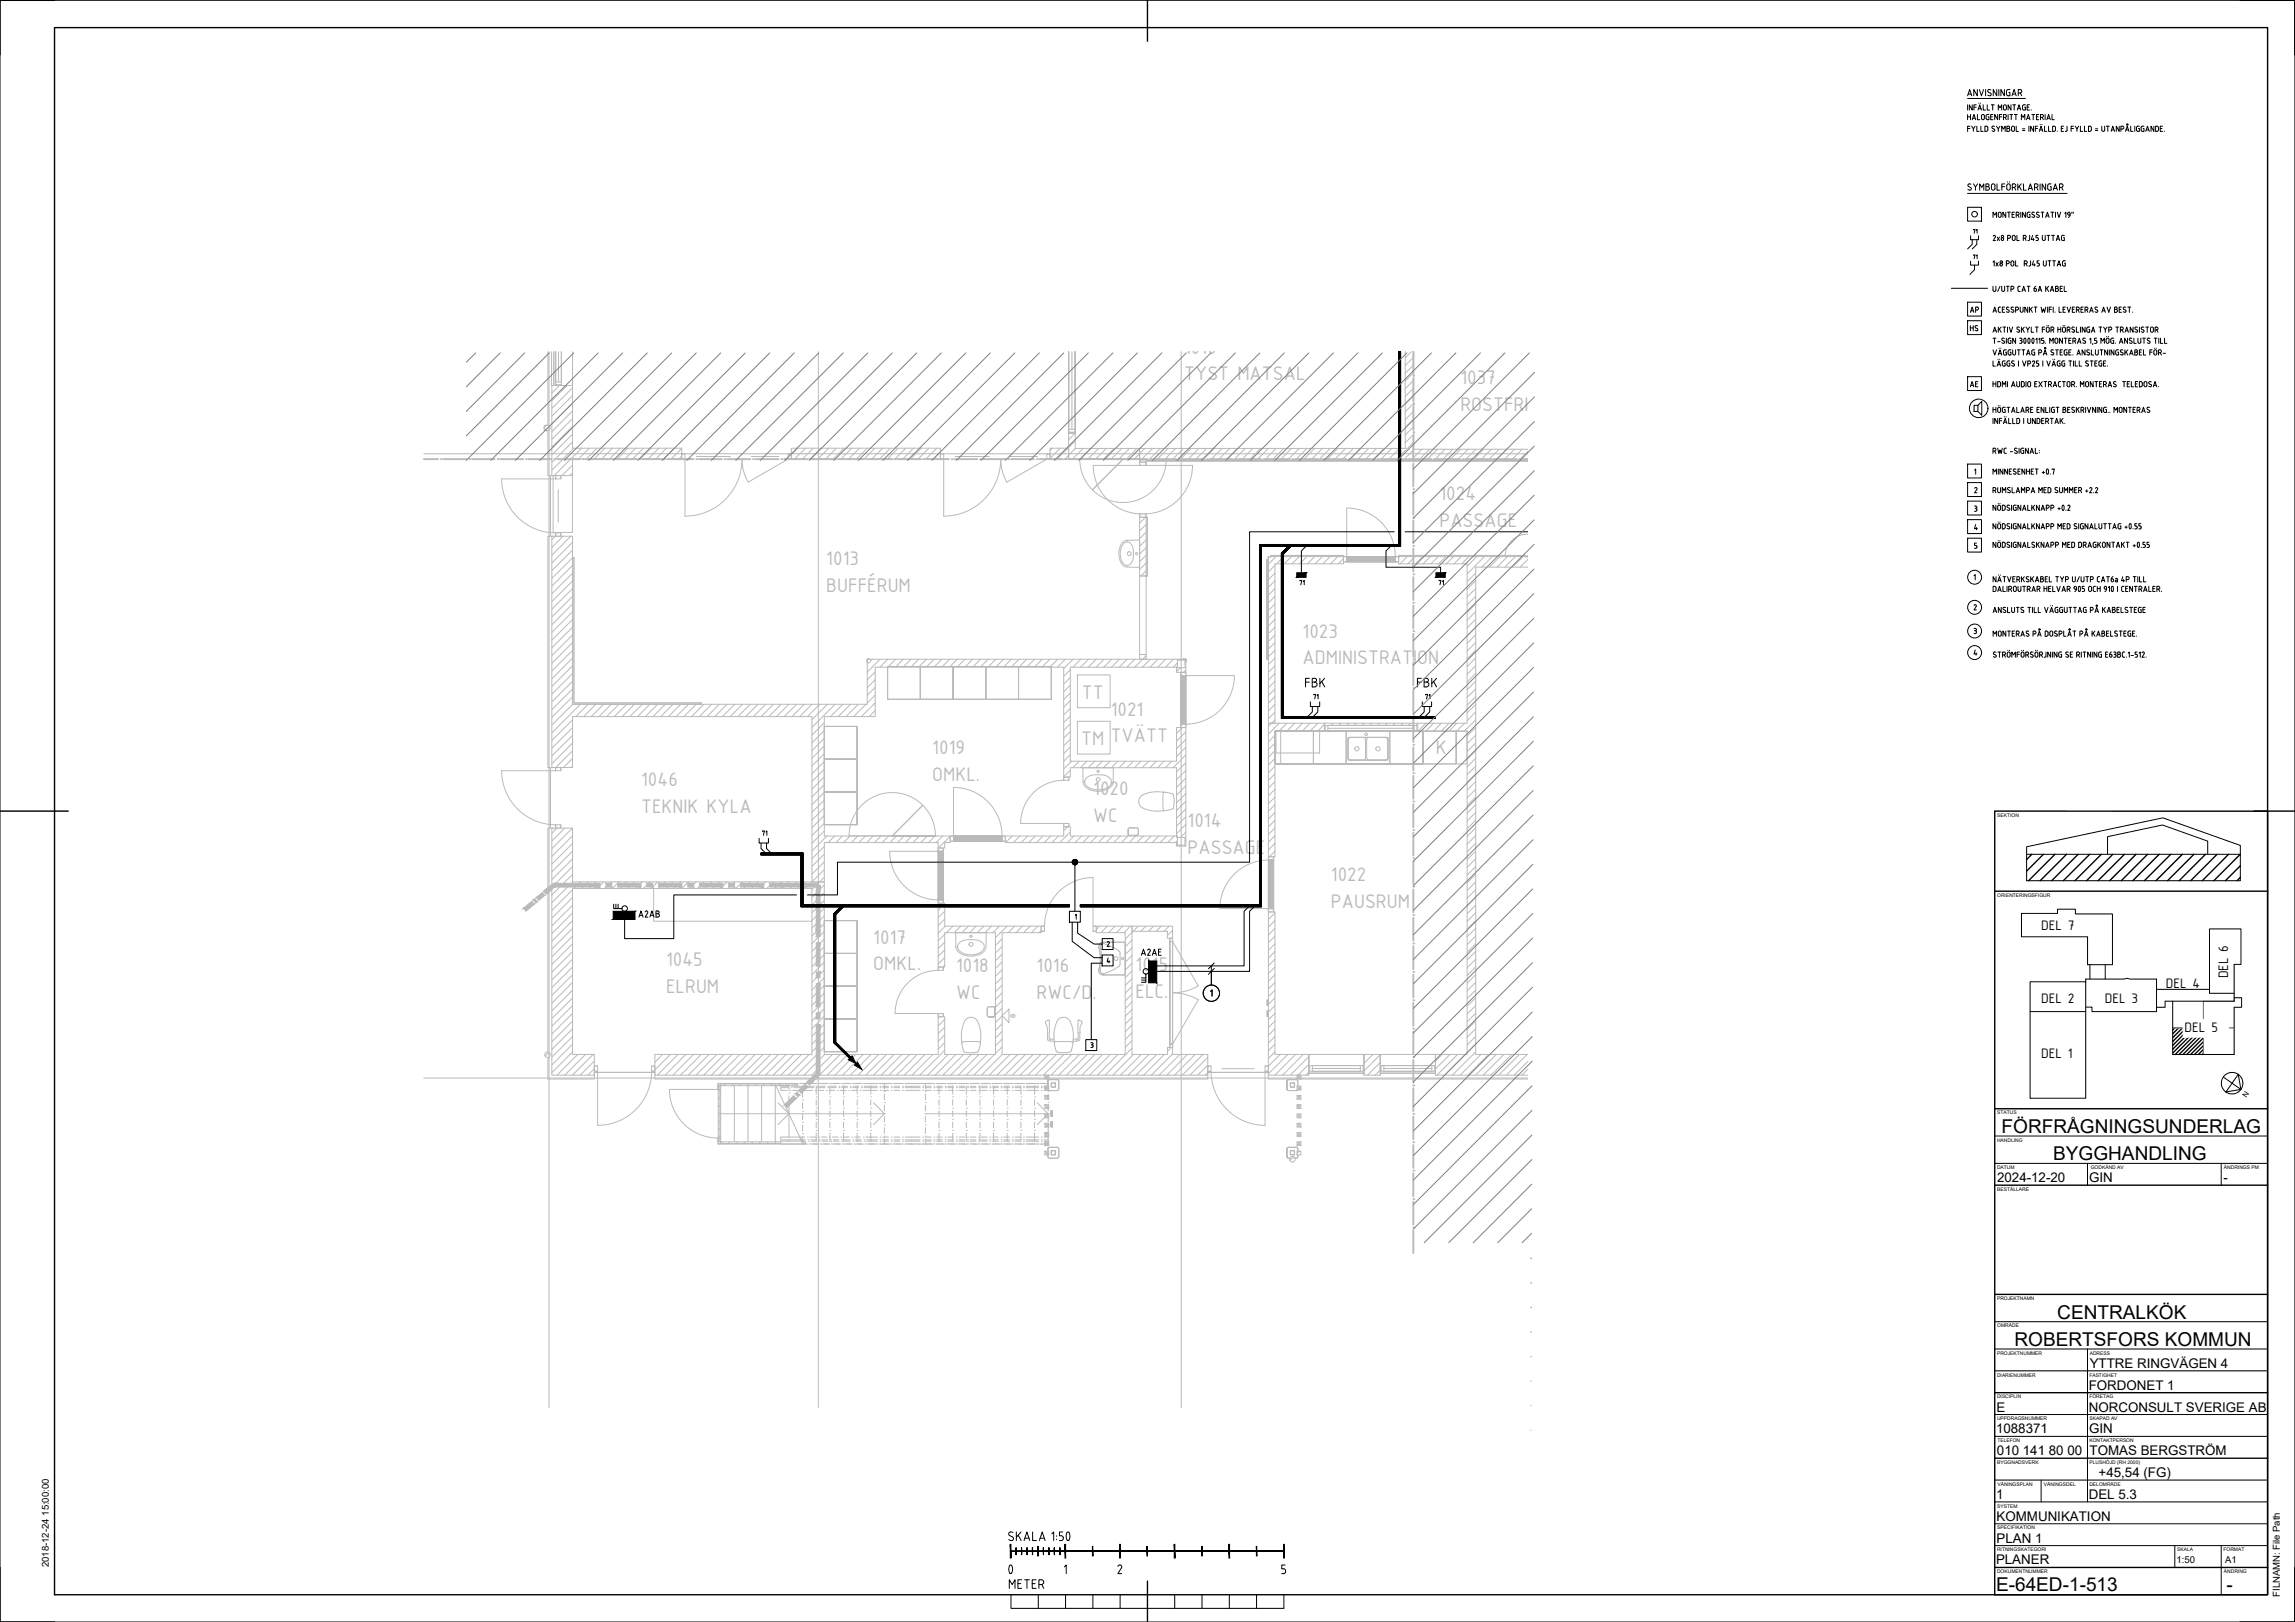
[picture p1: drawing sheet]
<svg xmlns="http://www.w3.org/2000/svg" width="841mm" height="594mm" viewBox="0 0 841 594" stroke-linecap="round" stroke-linejoin="round" font-family="sans-serif">
<defs><g id="words">
<text font-size="10.1" x="364.1" y="578.9">0</text>
<g font-size="7.8" fill="#bababa">
<text x="433.9" y="129.5">1010</text>
<text x="433.9" y="139.3">TYST MATSAL</text>
<text x="535.2" y="140.8">1037</text>
<text x="535.2" y="150.6">ROSTFRITT FRD</text>
<text x="527.5" y="183.1">1024</text>
<text x="527.5" y="192.9">PASSAGE</text>
<text x="302.8" y="207.1">1013</text>
<text x="302.8" y="216.9">BUFFÉRUM</text>
<text x="477.4" y="233.5">1023</text>
<text x="477.4" y="243.3">ADMINISTRATION</text>
<text x="396.5" y="256">TT</text>
<text x="407" y="262.1">1021</text>
<text x="396.2" y="273">TM</text>
<text x="407" y="271.9">TVÄTT</text>
<text x="341.7" y="276.2">1019</text>
<text x="526.1" y="276">K</text>
<text x="234.9" y="287.9">1046</text>
<text x="341.7" y="286">OMKL.</text>
<text x="400.6" y="291.3">1020</text>
<text x="234.9" y="297.7">TEKNIK KYLA</text>
<text x="400.6" y="301">WC</text>
<text x="435.2" y="303">1014</text>
<text x="435.2" y="312.8">PASSAGE</text>
<text x="487.7" y="322.6">1022</text>
<text x="487.7" y="332.4">PAUSRUM</text>
<text x="320" y="345.6">1017</text>
<text x="244.1" y="353.8">1045</text>
<text x="320" y="355.4">OMKL.</text>
<text x="350.4" y="355.9">1018</text>
<text x="379.9" y="355.9">1016</text>
<text x="416.1" y="355.7">1015</text>
<text x="244.1" y="363.6">ELRUM</text>
<text x="350.4" y="365.7">WC</text>
<text x="379.9" y="365.7">RWC/D.</text>
<text x="416.1" y="365.5">ELC.</text>
</g>
<text font-size="7.1" x="720.7" y="123.5">HS</text>
<g font-size="7">
<text x="733.5" y="415">FÖRFRÅGNINGSUNDERLAG</text>
<text x="752.4" y="425">BYGGHANDLING</text>
<text x="753.9" y="483">CENTRALKÖK</text>
<text x="738.2" y="493">ROBERTSFORS KOMMUN</text>
<text x="731.5" y="582.8">E-64ED-1-513</text>
<text x="815.9" y="582.8">-</text>
</g>
<g font-size="6.6">
<text x="477.3" y="252.9">FBK</text>
<text x="518.2" y="252.9">FBK</text>
<text x="368.7" y="583.1">METER</text>
</g>
<g font-size="5.4">
<text x="748" y="340.5">DEL 7</text>
<text x="816.5" y="358.4" transform="rotate(-90 816.5 358.4)">DEL 6</text>
<text x="793.7" y="361.8">DEL 4</text>
<text x="748" y="367.2">DEL 2</text>
<text x="771.3" y="367.2">DEL 3</text>
<text x="800.6" y="377.8">DEL 5</text>
<text x="748" y="387.4">DEL 1</text>
</g>
<text font-size="5.3" x="720.7" y="115.7">AP</text>
<g font-size="4.9">
<text x="720.7" y="142.9">AE</text>
<text x="731.9" y="433">2024-12-20</text>
<text x="765.6" y="433">GIN</text>
<text x="814.9" y="433">-</text>
<text x="765.8" y="501">YTTRE RINGVÄGEN 4</text>
<text x="765.4" y="509">FORDONET 1</text>
<text x="731.6" y="517">E</text>
<text x="765.5" y="517">NORCONSULT SVERIGE AB</text>
<text x="731.5" y="525">1088371</text>
<text x="765.6" y="525">GIN</text>
<text x="731.8" y="533">010 141 80 00</text>
<text x="765.7" y="533">TOMAS BERGSTRÖM</text>
<text x="769.1" y="541">+45,54 (FG)</text>
<text x="731.5" y="549">1</text>
<text x="765.5" y="549">DEL 5.3</text>
<text x="731.6" y="557">KOMMUNIKATION</text>
<text x="731.6" y="565">PLAN 1</text>
<text x="731.5" y="573">PLANER</text>
</g>
<g font-size="3.5">
<text x="17.9" y="574" transform="rotate(-90 17.9 574)">2018-12-24 15:00:00</text>
<text x="797.6" y="572.4">1:50</text>
<text x="815.4" y="572.4">A1</text>
<text x="835.5" y="584.9" transform="rotate(-90 835.5 584.9)">FILNAMN: File Path</text>
</g>
<text font-size="2.8" x="823.3" y="402" transform="rotate(-56 823.3 402)">N</text>
<g font-size="1.8">
<text x="731.9" y="299.2">SEKTION</text>
<text x="731.9" y="328.5">ORIENTERINGSFIGUR</text>
<text x="731.9" y="408.2">STATUS</text>
<text x="731.8" y="418.2">HANDLING</text>
<text x="731.8" y="428.2">DATUM</text>
<text x="766.2" y="428.2">GODKÄND AV</text>
<text x="815" y="428.2">ÄNDRINGS PM</text>
<text x="731.9" y="436.2">BESTÄLLARE</text>
<text x="731.8" y="476.2">PROJEKTNAMN</text>
<text x="731.9" y="486.2">OMRÅDE</text>
<text x="731.8" y="496.2">PROJEKTNUMMER</text>
<text x="765.8" y="496.2">ADRESS</text>
<text x="731.8" y="504.2">DIARIENUMMER</text>
<text x="765.7" y="504.2">FASTIGHET</text>
<text x="731.8" y="512.2">DISCIPLIN</text>
<text x="765.7" y="512.2">FÖRETAG</text>
<text x="731.8" y="520.2">UPPDRAGSNUMMER</text>
<text x="765.7" y="520.2">SKAPAD AV</text>
<text x="731.9" y="528.2">TELEFON</text>
<text x="765.7" y="528.2">KONTAKTPERSON</text>
<text x="731.9" y="536.2">BYGGNADSVERK</text>
<text x="765.7" y="536.2">PLUSHÖJD (RH 2000)</text>
<text x="732" y="544.2">VÅNINGSPLAN</text>
<text x="749" y="544.2">VÅNINGSDEL</text>
<text x="765.7" y="544.2">DELOMRÅDE</text>
<text x="731.9" y="552.2">SYSTEM</text>
<text x="731.9" y="560.2">SPECIFIKATION</text>
<text x="731.8" y="568.2">RITNINGSKATEGORI</text>
<text x="797.9" y="568.2">SKALA</text>
<text x="814.8" y="568.2">FORMAT</text>
<text x="731.8" y="576.2">DOKUMENTNUMMER</text>
<text x="815" y="576.2">ÄNDRING</text>
</g>
</g></defs>
<g fill="none" stroke="#bababa" stroke-width=".37">
<path d="M200.8 128.8v27h-.7a1.04 1.04 0 0 0-.8 .9 1.04 1.04 0 0 0 .7 1h.8v16.5h2.1M201.2 128.8v386.9M202.1 128.8v12.4h1.5v-12.4M203.6 128.8v11.1h2.1v-11.1v12.1h-2.1zM204.7 128.8v11.1M209.8 128.8v12.4h-6.9v-12.4v12.4M391.6 128.8v39.4h26v-4h-23.6v-35.4M391.6 128.8v28.5h2.4v-28.5M391.6 128.8v29.5h2.4v-29.5M392.8 128.8v28.5M394 128.8v29.8h-2.4M432.9 128.8v386.9"/>
<path d="M514.9 128.8v35.4h-97.3v4.2h100.3l.2-39.6M517.2 128.8l-2.3 2.3M518.1 130.8l-3.2 3.1M518.1 133.6l-3.2 3.1M518.1 139.2l-3.2 3.2M518.1 136.4l-3.2 3.2M201.4 156.1l-1.4 1.4M202.2 141.2h7.6v23h40v4h-40v6h-7.6zM202.2 141.2h7.6M205 141.2l-2.8 2.8M207.8 141.2l-5.6 5.6M209.8 142l-7.6 7.6"/>
<path d="M209.8 144.9l-7.6 7.6M209.8 147.7l-7.6 7.6M209.8 150.5l-7.6 7.6M209.8 153.3l-7.6 7.6M209.8 156.2l-7.6 7.6M209.8 159l-7.6 7.6M394 158.7l-2.4 2.4M518.1 147.7l-3.2 3.2M518.1 142.1l-3.2 3.1M518.1 153.4l-3.2 3.1M518.1 156.2l-3.2 3.2M518.1 144.9l-3.2 3.2"/>
<path d="M518.1 150.6l-3.2 3.1M518.1 159l-3.2 3.2M155.3 166.2h404.6M183.8 175.4a19.8 19.8 0 0 0 19.8 19.8M183.8 175.4h19.8v-1.2h1.9v1.2M201.7 174.2v22.2M202.7 174.2v20.8h7.1v-20.8M203.6 174.4v1h1.9v-1M204.6 179.4v11.8M209.8 161.8l-7.6 7.6M209.8 170.3l-3.9 3.9M209.8 173.2l-1 1"/>
<path d="M210.3 164.2l-8.1 8M213.1 164.2l-10 10M216 164.2l-4 4M218.8 164.2l-4 4M221.6 164.2l-4 4M224.5 164.2l-4 4M227.3 164.2l-4 4M230.1 164.2l-4 4M232.9 164.2l-4 4M235.8 164.2l-4 4M238.6 164.2l-4 4M241.4 164.2l-4 4"/>
<path d="M244.3 164.2l-4 4M247.1 164.2l-4 4M249.8 164.3l-3.9 3.9M249.8 167.1l-1 1.1M250 166.3h1v1.9h-1M251 166.3h-1.2v1.9h1.2v20.9a20.9 20.9 0 0 0 20.9-20.9 16.9 16.9 0 0 0 2.3 8.4l14.6-8.4M255.2 167.2h12.5M275.3 167.2h10.1M288.8 166.3h1.2v1.9h-1.2M288.8 168.2h1M289.8 166.3h-1v1.9M290 164.2h54.6v4h-54.6z"/>
<path d="M292.3 164.2l-2.3 2.3M295.2 164.2l-4 4M298 164.2l-4 4M300.8 164.2l-4 4M303.7 164.2l-4 4M306.5 164.2l-4 4M309.3 164.2l-4 4M312.1 164.2l-4 4M315 164.2l-4 4M317.8 164.2l-4 4M320.6 164.2l-4 4M323.4 164.2l-4 4"/>
<path d="M326.3 164.2l-4 4M329.1 164.2l-4 4M331.9 164.2l-4 4M334.8 164.2l-4 4M337.6 164.2l-4 4M340.4 164.2l-4 4M343.3 164.2l-4 4M344.6 165.6l-2.5 2.6M344.8 168.2h1v20.9a20.9 20.9 0 0 0 20.9-20.9 16.9 16.9 0 0 0 2.3 8.4l14.6-8.4M344.8 166.3h1v1.9h-1.2v-1.9h1.2M350 167.2h12.5M370.1 167.2h10.1"/>
<path d="M383.6 166.3h1.2v1.9h-1.2M383.6 168.2h1M384.6 166.3h-1v1.9M384.8 164.2h6.8v4h-6.8zM385.7 164.2l-.9 .8M388.5 164.2l-3.7 3.7M391.4 164.2l-4.1 4M394 161.5l-2.4 2.4M394.1 164.2l-3.9 4M395.6 168.2h16zM395.6 168.2h.1M395.6 168.2h16h-16"/>
<path d="M395.6 168.2h22M395.7 168.2h15.8h-15.8M395.7 168.2h15.8zM395.7 168.2a15.8 15.8 0 0 0 15.8 15.9 15.8 15.8 0 0 0 15.9-15.7M396.9 164.2l-3.9 4M399.8 164.2l-4 4M402.6 164.2l-3.9 4M405.4 164.2l-3.9 4M408.2 164.2l-3.9 4M411.1 164.2l-4 4M411.4 168.2l-11.1 11.2 11.2-11.2M411.6 168.2h-16h16"/>
<path d="M411.6 168.2h.1M413.9 164.2l-3.9 4M416.7 164.2l-3.9 4M417.6 168.4h2.4v.9h-2.4zM417.6 169.5v.9h2.4v-.9M417.6 170.4v-1.1h2.4v1.1M418.4 170.4h-17.8a17.8 17.8 0 0 0 17.8 17.8M419.2 170.4h17.8a17.8 17.8 0 0 1-17.8 17.8M419.5 164.2l-3.9 4M422.4 164.2l-4.8 4.8M425.2 164.2l-4.2 4.2M428 164.2l-4.1 4.2"/>
<path d="M430.9 164.2l-4.2 4.2M433.7 164.2l-4.2 4.2M436.5 164.2l-4.1 4.2M439.3 164.2l-4.1 4.2M442.2 164.2l-4.2 4.2M445 164.2l-4.2 4.2M447.8 164.2l-4.1 4.2M450.7 164.2l-4.2 4.2M453.5 164.2l-4.2 4.2M456.3 164.2l-4.1 4.2M459.1 164.2l-4.1 4.2M462 164.2l-4.2 4.2"/>
<path d="M464.8 164.2l-4.1 4.2M467.6 164.2l-4.1 4.2M470.5 164.2l-4.2 4.2M473.3 164.2l-4.2 4.2M476.1 164.2l-4.1 4.2M478.9 164.2l-4.1 4.2M481.8 164.2l-4.2 4.2M484.6 164.2l-4.2 4.2M487.4 164.2l-4.1 4.2M490.3 164.2l-4.2 4.2M493.1 164.2l-4.2 4.2M495.9 164.2l-4.1 4.2"/>
<path d="M498.8 164.2l-4.2 4.2M501.6 164.2l-4.2 4.2M504.4 164.2l-4.2 4.2M507.2 164.2l-4.1 4.2M510.1 164.2l-4.2 4.2M512.9 164.2l-4.2 4.2M518.1 161.9l-6.5 6.5M518.2 164.5l-3.8 3.9M521.1 164.5l-3.9 3.9M523.9 164.5l-3.9 3.9M526.7 164.5l-3.8 3.9M529.6 164.5l-3.9 3.9"/>
<path d="M532.4 164.5l-3.9 3.9M535.2 164.5l-3.9 3.9M538 164.5l-3.8 3.9M540.9 164.5l-3.9 3.9M543.7 164.5l-3.9 3.9M546.5 164.5l-3.8 3.9M549.4 164.5l-3.9 3.9M552.2 164.5l-3.9 3.9M555 164.5l-3.8 3.9M557.8 164.5l-3.8 3.9M559.9 168.8h-139.9h139.9M559.9 164.5h-42v3.9h42"/>
<path d="M559.9 165.3l-3.1 3.1M559.9 168.1l-.3 .3M202.2 196.4h7.6v61.6h108v-16.5h113.7v2.9h-39.3v34.4h39v-12.3h3.4v43.4h-3.4v-1.3h-62.8v-2.4h21.4v-3.4h2.4v3.4h39.3v3.4h2.8v-2.8h-3.1v-25.6h-39v3.4h-2.4v-40.2h-69.1v18.1h-18.6v43.7h46.1v2.4h-2v2h-2.4v-2h-41.7v14.4h-4.6v-60.5h-87.7v18.6h-7.6zM202.9 196.4h-2.1v84.7h2.1M203.5 196.4l-1.3 1.3M203.6 195.2h1.9v1M203.6 195.2v1.2h1.9v-1.2M203.6 195.2v1M206.4 196.4l-4.2 4.1M209.2 196.4l-7 7M209.8 198.6l-7.6 7.6M411.4 198.7l1.3-.8 4.9-.1v10l-4.6-.1a4.8 4.8 0 0 1-2.9-5.9l.4-1.7z"/>
<path d="M411.6 199.2a2.02 2.02 0 0 1 2.3-.5 2.02 2.02 0 0 1 1.3 1.9l.1 3.1a2.63 2.63 0 0 1-3 3.2 5.8 5.8 0 0 1-.7-7.7zM417.6 189.5h2.4v21.4h-2.4zM417.6 188.2h2.4v1.1M417.6 188.2v1.3h2.4v-1.3M417.6 188.2v1.1M419.7 189.5h.5M419.8 189.5l-2.2 2.1M419.9 189.5h.5h-.5M420 192.1l-2.4 2.4M420 197.7l-2.4 2.4M420 194.9l-2.4 2.4M420.4 189.5v21.4v-21.4"/>
<path d="M559.9 195.6a8.1 8.1 0 0 0-8.3 7.8M209.8 204.2h.5h-.5M209.8 201.4l-7.6 7.6M209.8 204.3l-7.6 7.6M209.8 207.1l-7.6 7.6M209.8 209.9l-7.6 7.6M209.8 212.8l-7.6 7.5M209.8 215.6l-7.6 7.6M209.8 218.4l-7.6 7.6M209.8 204.2v53.8M209.8 204.2h.3M210.3 204.2v53.2h46.7"/>
<path d="M417.6 210.9h2.4v28.8h-2.4zM419.7 210.9h.5M419.9 210.9h.5h-.5M420 200.5l-2.4 2.4M420 209l-1.9 1.9M420 203.4l-2.4 2.4M420 206.2l-2.4 2.4M464.6 204.9h.2h-.5h.5v36.6M464.7 203.8l1.1 .2h-1l-.1 .9zM464.8 203.8l-.1 .1M464.8 203.9h27.5v2.6h-25.1v58.4h-2.4zM465.8 203.9v-.5v.5"/>
<path d="M465.8 203.4h26.5h-26.5M465.8 203.7v.2M467.2 212.7l-2.4 2.4M467.2 215.6l-2.4 2.4M467.2 207.1l-2.4 2.4M467.2 209.9l-2.4 2.4M467.2 218.4l-2.4 2.4M467.6 203.9l-2.8 2.7M470.4 203.9l-2.6 2.6M473.3 203.9l-2.7 2.6M476.1 203.9l-2.7 2.6M478.9 203.9l-2.6 2.6"/>
<path d="M481.7 203.9l-2.6 2.6M484.6 203.9l-2.7 2.6M487.4 203.9l-2.6 2.6M490.2 203.9l-2.6 2.6M492.3 204v-.6v.6M492.3 204.6l-1.9 1.9M492.3 203.7v.5M492.5 203.9h1v1.9h-1M493.5 203.9v-17.8a17.8 17.8 0 0 1 17.8 17.8h1.2v1.9h-1.2M493.5 203.9v1.9h17.8h-17.8zM493.5 203.9h17.8h-17.8M493.5 203.9h-1.2v1.9h1.2"/>
<path d="M497.1 204.8h10.7M511.3 205.8v-1.9v1.9M512.3 203.9h-1v1.9h1M512.5 204v-.6v.6M512.5 203.4h46.4h-46.4M512.5 203.7v.5l.3-.3M515.7 203.9l-2.7 2.6M518.5 203.9l-2.6 2.6M521.3 203.9l-2.6 2.6M524.2 203.9l-2.7 2.6M527 203.9l-2.6 2.6M529.8 203.9l-2.6 2.6"/>
<path d="M532.7 203.9l-2.7 2.6M535.5 203.9l-2.7 2.6M538.3 203.9l-2.6 2.6M540.8 209.9l-3.2 3.1M540.8 212.7l-3.2 3.2M540.8 215.6l-3.2 3.1M540.8 218.4l-3.2 3.1M541.1 203.9l-3.5 3.5M544 203.9l-6.4 6.3M546.8 203.9l-3.9 3.8M549.6 203.9l-3.8 3.8M552.4 203.9l-3.8 3.8"/>
<path d="M555.3 203.9l-3.9 3.8M558.1 203.9l-3.9 3.8M558.9 203.8h1zM558.9 203.8l1 .1zM558.9 203.9v-.5v.5M558.9 203.8h1M558.9 203.7v.2M559.6 203.9h.3zM559.9 207.7h-19.1v178.5h19.1M559.9 203.9h-47.4v2.6h25.1v58.4h-72.8v48.9h2.4v-46h70.4M559.9 204.9l-2.8 2.8M559.9 203.5l-.2 .3"/>
<path d="M559.9 203.6l-.1 .2M209.8 221.2l-7.6 7.6M209.8 224.1l-7.6 7.5M209.8 226.9l-7.6 7.6M209.8 229.7l-7.6 7.6M209.8 232.6l-7.6 7.5M209.8 235.4l-7.6 7.6M209.8 238.2l-7.6 7.6M417.6 239.7h2.4v1.8h-2.4zM467.2 229.7l-2.4 2.4M467.2 235.4l-2.4 2.4M467.2 221.2l-2.4 2.4"/>
<path d="M467.2 224l-2.4 2.5M467.2 226.9l-2.4 2.4M467.2 232.5l-2.4 2.4M467.2 238.2l-2.4 2.4M540.8 224l-3.2 3.2M540.8 232.5l-3.2 3.2M540.8 221.2l-3.2 3.1M540.8 226.9l-3.2 3.1M540.8 229.7l-3.2 3.1M540.8 235.3l-3.2 3.2M540.8 238.2l-3.2 3.1M209.8 241l-7.6 7.6"/>
<path d="M209.8 243.9l-7.6 7.6M209.8 246.7l-7.6 7.6M209.8 249.5l-7.6 7.6M209.8 252.3l-7.6 7.6M209.8 255.2l-7.6 7.6M209.9 258l-7.7 7.6M212.7 258l-10.5 10.4M215.5 258l-4.5 4.5M218.4 258l-4.6 4.5M221.2 258l-4.5 4.5M224 258l-4.5 4.5M226.8 258l-4.5 4.5"/>
<path d="M229.7 258l-4.6 4.5M232.5 258l-4.5 4.5M235.3 258l-4.5 4.5M238.1 258l-4.5 4.5M241 258l-4.5 4.5M243.8 258l-4.5 4.5M246.6 258l-4.5 4.5M249.5 258l-4.6 4.5M252.3 258l-4.5 4.5M255.1 258l-4.5 4.5M257 258v-.6v.6M257 257.7v.3"/>
<path d="M258 258l-4.6 4.5M260.8 258l-4.5 4.5M263.6 258l-4.5 4.5M266.4 258l-4.5 4.5M269.3 258l-4.5 4.5M272.1 258l-4.5 4.5M274.9 258l-4.5 4.5M277.7 258l-4.5 4.5M280.6 258l-4.5 4.5M283.4 258l-4.5 4.5M286.2 258l-4.5 4.5M289.1 258l-4.6 4.5"/>
<path d="M291.9 258l-4.5 4.5M294.7 258l-4.5 4.5M297.6 258l-4.6 4.5M300.4 258l-4.5 4.5M303.2 258l-5.7 5.6M306 258l-8.5 8.4M308.9 258l-4.5 4.5M311.7 258l-4.5 4.5M314.5 258l-4.5 4.5M317.4 258l-4.6 4.5M317.7 241.4h1l-.9 .1v1zM319.7 241.5l-1.9 1.8"/>
<path d="M320.7 246.1l-2.9 2.9M320.7 254.6l-2.9 2.9M320.7 257.4l-5 5.1M320.7 248.9l-2.9 2.9M320.7 251.7l-2.9 2.9M322.5 241.5l-4.7 4.7M325.3 244.4v11.7h12v-12h-12v12h12v-11.7v11.7h12v-12h-12v12h12v-11.7v11.7h12v-12h-12v12h12v-11.7v11.7h12v-12h-12v12h12v-11.7v11.7h12v-12h-12v12h12v-11.7M325.4 241.5l-2.9 2.9M328.2 241.5l-2.9 2.9M331 241.5l-2.9 2.9M333.8 241.5l-2.9 2.9M336.7 241.5l-2.9 2.9"/>
<path d="M339.5 241.5l-2.9 2.9M342.3 241.5l-2.9 2.9M345.1 241.5l-2.9 2.9M348 241.5l-2.9 2.9M350.8 241.5l-2.9 2.9M353.6 241.5l-2.9 2.9M356.5 241.5l-2.9 2.9M359.3 241.5l-2.9 2.9M362.1 241.5l-2.9 2.9M365 241.5l-2.9 2.9M367.8 241.5l-2.9 2.9M370.6 241.5l-2.9 2.9"/>
<path d="M373.4 241.5l-2.9 2.9M376.3 241.5l-2.9 2.9M379.1 241.5l-2.9 2.9M381.9 241.5l-2.9 2.9M384.7 241.5l-2.9 2.9M387.6 241.5l-2.9 2.9M390.4 241.5l-2.9 2.9M392.2 251l-2.4 2.4M392.2 256.6l-2.4 2.4M392.2 245.3l-2.4 2.4M392.2 248.2l-2.4 2.3M392.2 253.8l-2.4 2.4"/>
<path d="M392.2 259.5l-2.4 2.3M393.2 241.5l-3.4 3.4M394.8 247.2h12v12h-12zM396.1 241.5l-2.9 2.9M398.9 241.5l-2.9 2.9M401.7 241.5l-2.9 2.9M404.6 241.5l-2.9 2.9M407.4 241.5l-2.9 2.9M410.2 241.5l-2.9 2.9M413 241.5l-2.9 2.9M415.9 241.5l-2.9 2.9M420 240.1l-4.2 4.3"/>
<path d="M421.5 241.5l-2.9 2.9M424.3 241.5l-2.9 2.9M427.2 241.5l-2.9 2.9M430 241.5l-2.9 2.9M431.5 241.5h3.1v4.8h-3.4v-1.9l3.1 .2v-2.8h-2.8zM431.5 242.8l-1.6 1.6M432.6 244.6l-1.4 1.4M432.6 247.5v17.8v-17.8h2zM432.6 246.5v1h2v-1M432.6 247.5v-1.2h2v1.2M432.8 241.5l-.3 .3M433.6 241.4h1.1v1l-.1-.9z"/>
<path d="M434.6 247.5l17.8-.1a17.8 17.8 0 0 1-17.8 17.8v1.3h-2v-1.2M434.6 247.5v17.8v-17.8M434.6 245.4l-.9 .9M434.6 242.6l-.3 .3M464.3 241.5v-36.6v36.6M464.6 241.5h.2M464.8 241.5h-.5h.5M467.2 246.7l-2.4 2.4M467.2 252.3l-2.4 2.4M467.2 241l-2.4 2.4M467.2 243.9l-2.4 2.3M467.2 249.5l-2.4 2.4"/>
<path d="M467.2 255.2l-2.4 2.4M467.2 258l-2.4 2.4M540.8 241l-3.2 3.2M540.8 246.6l-3.2 3.2M540.8 243.8l-3.2 3.2M540.8 249.5l-3.2 3.1M540.8 252.3l-3.2 3.2M540.8 255.1l-3.2 3.2M540.8 258l-3.2 3.1M209.8 263.7l-7.6 7.5M209.8 266.5l-7.6 7.6M209.8 269.3l-7.6 7.6"/>
<path d="M209.8 272.2l-7.6 7.5M209.8 275l-6.1 6.1M209.8 277.8l-3.3 3.3M302.1 278.1h12v12h-12v-12h12v12h-12zM302.1 266.1h12v12h-12v-12h12v12h-12zM302.1 270.4l-4.6 4.5M302.1 276l-4.6 4.6M302.1 278.9l-4.6 4.5M302.1 267.6l-4.6 4.5M302.1 264.7l-4.6 4.6M302.1 273.2l-4.6 4.5M320.7 260.2l-2.2 2.3"/>
<path d="M392.2 273.6l-2.4 2.4M392.2 265.1l-2.4 2.4M392.2 262.3l-2.4 2.4M392.2 267.9l-2.4 2.4M392.2 270.8l-2.4 2.4M392.2 276.4l-2.4 2.4M392.7 278.8l-2.9 2.9M394.8 264.2h12v12h-12zM395.5 278.8l-2.4 2.4M398.3 278.8l-2.4 2.4M401.2 278.8l-2.4 2.4M404 278.8l-2.4 2.4"/>
<path d="M406.8 278.8l-2.4 2.4M409.6 278.8l-2.4 2.4M412.5 278.8l-2.4 2.4M415.3 278.8l-2.4 2.4M418.1 278.8l-2.4 2.4M420.9 278.8l-2.4 2.4M423.8 278.8l-2.4 2.4M426.6 278.8l-2.4 2.4M429.4 278.8l-2.4 2.4M432.6 265.3h2h-2M432.6 266.3v-1h2v1M433.3 266.5l-2.1 2.1"/>
<path d="M434.6 279.4l-3.4 3.3M434.6 270.9l-3.4 3.3M434.6 268l-3.4 3.4M434.6 273.7l-3.4 3.4M434.6 276.5l-4.7 4.7M467.2 267.8v12h54.1v-12v12h-54.1v-12h54.1v12h-54.1v-12h54.1zM467.2 263.6l-2.4 2.5M467.2 269.3l-2.4 2.4M467.2 260.8l-2.4 2.4M467.2 275l-2.4 2.4M467.2 272.1l-2.4 2.4M467.2 277.8l-2.4 2.4"/>
<path d="M467.6 267.8h16v8h-16zM468.8 264.9l-4 4M469.3 267.8h12v12h-12zM471.6 264.9l-2.9 2.9M474.5 264.9l-2.9 2.9M477.3 264.9l-2.9 2.9M480.1 264.9l-2.9 2.9M481.3 267.8h12v12h-12zM482.9 264.9l-2.9 2.9M485.3 264.9v2.9M485.6 265.7h33.6v2.1h-33.6zM485.8 264.9l-2.9 2.9"/>
<path d="M486.6 265.7h31.6v2.1h-31.6zM486.6 266.8h31.6M488.6 264.9l-.8 .8M491.4 264.9l-.8 .8M493.3 267.8h16v12h-16zM494 270.1h14.6v8.3h-14.6zM494 271.1v6.3M494 277.4l.4 .8 .6 .2M494 277.4a1.01 1.01 0 0 0 1 1M494.2 264.9l-.7 .8M495 278.4h12.6M495 270.1a1.01 1.01 0 0 0-1 1"/>
<path d="M495 270.1l-.6 .2-.4 .8M497.1 264.9l-.8 .8M499.4 270.1a1.01 1.01 0 0 1 1 1v6.3a.97 .97 0 0 1-1 1M499.9 264.9l-.8 .8M501.8 270.1a1.01 1.01 0 0 0-1 1v6.3a1.01 1.01 0 0 0 1 1M502.7 264.9l-.8 .8M505.6 264.9l-.8 .8M507.6 270.1h-12.6M507.6 270.1a1.01 1.01 0 0 1 1 1M507.6 270.1l.6 .2 .5 .8M508.4 264.9l-.8 .8M508.6 271.1v6.3"/>
<path d="M508.6 277.4a1.01 1.01 0 0 1-1 1M508.7 277.4l-.2 .6-.9 .4M509.3 267.8h12v12h-12v-12h12v12h-12M511.2 264.9l-.8 .8M514.1 264.9l-.9 .8M516.9 264.9l-.8 .8M519.5 264.9v2.9M519.7 264.9l-.8 .8M521.3 278.6v-10.8h-54.1v12h42.1M521.3 267.8h.3v12h-.3zM521.6 267.8h12v12h-12zM521.6 267.8v12h12v-12h4"/>
<path d="M522.5 264.9l-2.9 2.9M525.4 264.9l-2.9 2.9M528.2 264.9l-2.9 2.9M531 264.9l-2.9 2.9M533.6 267.8v12h4v-12M533.8 264.9l-2.9 2.9M536.7 264.9l-2.9 2.9M537.6 267.8v118.4h-11.6v7.6h33.9M540.8 263.6l-4.2 4.2M540.8 277.8l-3.2 3.1M540.8 260.8l-3.2 3.1M540.8 266.5l-3.2 3.1"/>
<path d="M540.8 269.3l-3.2 3.1M540.8 272.1l-3.2 3.2M540.8 274.9l-3.2 3.2M201.7 281.1v22.2M203.6 281.3v1h-19.8a19.8 19.8 0 0 0 19.8 19.8M205.5 281.3v1h-1.9v-1.2h1.9v1.2M209.8 280.6l-.5 .5M302.1 290.1h12v12h-12v-12h12v12h-12zM302.1 293l-4.6 4.6M302.1 284.5l-4.6 4.6M302.1 281.7l-4.6 4.5M302.1 287.4l-4.6 4.5"/>
<path d="M302.1 290.2l-4.6 4.5M302.1 295.9l-4.6 4.5M302.1 298.7l-4.6 4.5M389.8 284.8v1h1.9v-1M389.8 285.8v-1.2h1.9v1.2M389.8 285.8a15.8 15.8 0 0 0-15.8 15.8h15.8v1.2h1.9v-1.2M392.2 282.1l-2.4 2.4M396.8 281.2h11.2l-.1 5.2a4.9 4.9 0 0 1-5.5 3.4 4.9 4.9 0 0 1-5.5-3.4zM398.2 284.9l2.1-1 3.1-.1a3.1 3.1 0 0 1 3.8 3.1 6.1 6.1 0 0 1-7.9 1.7 2.25 2.25 0 0 1-1.1-3.7zM426.5 290.2h.6M426.5 290.1l-.2 .3-.2 3.1 .2 3.2 .2 .2M426.5 290.1a12.3 12.3 0 0 0-8.5 1.6 2.91 2.91 0 0 0-.4 3.1 2.91 2.91 0 0 0 2.6 1.7l2.9 .6 3.4-.2"/>
<path d="M427.1 296.9h-.6M427.1 290.2l2.6 .6a6.7 6.7 0 0 1 .3 5.2l-2.9 .9M434.6 285l-3.4 3.4M434.6 293.5l-3.4 3.4M434.6 282.2l-3.4 3.4M434.6 287.8l-3.4 3.4M434.6 290.7l-3.4 3.4M434.6 296.3l-3.4 3.4M434.6 299.1l-3.4 3.4M467.2 280.6l-2.4 2.4M467.2 283.5l-2.4 2.3M467.2 297.6l-2.4 2.4"/>
<path d="M467.2 291.9l-2.4 2.4M467.2 289.1l-2.4 2.4M467.2 286.3l-2.4 2.4M467.2 294.8l-2.4 2.4M540.8 280.6l-3.2 3.1M540.8 283.4l-3.2 3.2M540.8 286.3l-3.2 3.1M540.8 289.1l-3.2 3.1M540.8 291.9l-3.2 3.2M540.8 294.7l-3.2 3.2M540.8 297.6l-3.2 3.1M202.9 303.3h-2.1v21.9"/>
<path d="M203.6 302.1h1.9v1M203.6 302.1v1.2h1.9v-1.2M203.6 302.1v1M204.1 303.3l-1.9 1.9M206.9 303.3l-4.7 4.7M209.8 303.3l-7.6 7.5M209.8 306.1l-7.6 7.6M209.8 308.9l-7.6 7.6M209.8 311.8l-7.6 7.5M209.8 314.6l-7.6 7.5M209.8 317.4l-6.1 6.1M302.1 301.5l-4.6 4.5"/>
<path d="M302.1 310l-4.6 4.5M302.1 315.7l-4.6 4.5M302.1 304.3l-4.6 4.6M302.1 312.8l-4.6 4.5M302.1 318.5l-4.6 4.5M303 306.2l-5.5 5.5M305.9 306.2l-2.4 2.4M308.7 306.2l-2.4 2.4M311.5 306.2l-2.4 2.4M314.3 306.2l-2.3 2.4M317.2 306.2l-2.4 2.4M320 306.2l-2.4 2.4"/>
<path d="M322.8 306.2l-2.4 2.4M325.7 306.2l-2.4 2.4M326 311.8h17.8v-1.2h1.9v1.2M326 311.8a17.8 17.8 0 0 0 17.8 17.8M326.9 306.1h16h-16M326.9 306.1l16 .1zM326.9 306.2h15.9zM327 306.1l11.1-11.2-11.1 11.2M328.5 306.2l-2.4 2.4M331.3 306.2l-2.4 2.4M334.2 306.2l-2.5 2.4M337 306.2l-2.4 2.4"/>
<path d="M339.8 306.2l-2.4 2.4M342.6 306.2l-2.4 2.4M342.8 306.1a15.8 15.8 0 0 0-15.8-15.8 15.8 15.8 0 0 0-15.9 15.8h31.7M342.8 306.1h-15.9h15.9M342.8 306.2h-15.9h15.9M342.9 306.2h-16h16M342.9 306.1h.1M343.8 311.8h1.9v17.8v-17.8zM343.8 310.8v1h1.9v-1M345.5 306.2l-2.4 2.4M348.2 306.3l-4.3 4.3M348.4 306.2h1v1.9h-1"/>
<path d="M349.4 306.2v-17.8a17.8 17.8 0 0 1 17.8 17.8h1.2v1.9h-1.2M349.4 306.2v1.9h17.8h-17.8zM349.4 306.2h17.8h-17.8M349.4 306.2h-1.2v1.9h1.2M367.2 308.1v-1.9v1.9M368.2 306.2h-1v1.9h1M370.9 306.2l-2.4 2.4M373.7 306.2l-2.4 2.4M376.6 306.2l-2.4 2.4M379.4 306.2l-2.4 2.4M382.2 306.2l-2.4 2.4M385.1 306.2l-2.4 2.4"/>
<path d="M387.9 306.2l-2.4 2.4M389.8 302.6v-1h1.9v1M391.3 302.8l-1.5 1.5M392.2 304.7l-3.9 3.9M393.6 306.2l-2.4 2.4M396.4 306.2l-2.4 2.4M399.2 306.2l-2.4 2.4M402 306.2l-2.4 2.4M404.9 306.2l-2.4 2.4M407.7 306.2l-2.4 2.4M410.5 306.2l-2.4 2.4M413.3 306.2l-2.3 2.4"/>
<path d="M413.4 305.5v-1.9v1.9M413.4 305.5l.1 .1M413.5 305.6l.2 .3M413.7 305.9l3.2 .1h-3.2M416.2 306.2l-2.4 2.4M417.1 305.8l-.2 .2M417.1 303.7l-.4-.5-3 .1-.2 .4-.1 1.8M417.1 303.6v2.1M417.1 303.6v1.9l-.2 .5h-3.2l-.3-.4M419 306.2l-2.4 2.4M421.8 306.2l-2.4 2.4M424.7 306.2l-2.4 2.4"/>
<path d="M427.5 306.2l-2.4 2.4M430.3 306.2l-2.4 2.4M431.5 307.9l-.8 .7M432.6 309.6l-.3 .3M434.6 302l-3.4 3.4M434.6 307.6l-.3 .3M434.6 304.8l-2 2M464.8 314v1h1.9v-1M466.7 315v-1.2h-1.9v1.2a17.8 17.8 0 0 0-17.8 17.8M466.7 315h-1.9h1.9M466.7 315v17.8h-1.9h1.9zM467.2 300.4l-2.4 2.4"/>
<path d="M467.2 306.1l-2.4 2.4M467.2 303.2l-2.4 2.5M467.2 308.9l-2.4 2.4M467.2 311.7l-2 2.1M540.8 317.4l-3.2 3.1M540.8 300.4l-3.2 3.1M540.8 303.2l-3.2 3.2M540.8 306.1l-3.2 3.1M540.8 308.9l-3.2 3.1M540.8 311.7l-3.2 3.1M540.8 314.6l-3.2 3.1M200.8 327v58.3"/>
<path d="M202.2 325.8v68h15.6v-7.6h-8v-60.8h87.7v60.8h-57.5v7.6h58.3M203 324.2h.1M205.1 324.9l-2.9 2.9M208 324.9l-5.8 5.7M209.8 320.2l-3.3 3.3M209.8 325.9l-7.6 7.6M209.8 328.7l-7.6 7.6M209.8 331.5l-7.6 7.6M209.8 334.4l-7.6 7.6M209.8 337.2l-7.6 7.6M209.9 323l-.5 .5M210.8 324.9l-.5 .5"/>
<path d="M212.7 323l-.5 .5M213.6 324.9l-.5 .5M215.5 323l-.5 .5M216.5 324.9l-.6 .5M218.4 323l-.6 .5M219.3 324.9l-.5 .5M221.2 323l-1.3 1.3M222.1 324.9l-.5 .5M224 323l-.5 .5M226.8 323l-2.4 2.4M227.8 324.9l-.5 .5M229.7 323l-.5 .5"/>
<path d="M230.6 324.9l-.5 .5M232.5 323l-.5 .5M233.4 324.9l-.5 .5M235.3 323l-.5 .5M237 324.1l-1.2 1.3M238.1 323l-.4 .5M239.1 324.9l-.5 .5M239.5 325.4v12h58M241 323l-1.8 1.8M241.9 324.9l-.5 .5M243.8 323l-.5 .5M244.7 324.9l-.5 .5"/>
<path d="M246.6 323l-.5 .5M247.6 324.9l-.5 .5M249.5 323l-.5 .5M252.3 323l-2.4 2.4M253.2 324.9l-.5 .5M255.1 323l-.9 .9M256.3 324.6l-.8 .8M258 323l-.5 .5M258.9 324.9l-.5 .5M260.8 323l-.5 .5M261.7 324.9l-.5 .5M263.6 323l-.5 .5"/>
<path d="M264.5 324.9l-.5 .5M266.4 323l-1.5 1.5M267.4 324.9l-.5 .5M269.3 323l-.5 .5M271.3 323.8l-1.6 1.6M272.1 323l-.5 .5M273 324.9l-.5 .5M274.9 323l-.5 .5M275.8 324.9l-.4 .5M277.7 323l-.5 .5M278.7 324.9l-.5 .5M280.6 323l-.7 .7"/>
<path d="M282 324.4l-1 1M283.4 323l-.5 .5M284.3 324.9l-.5 .5M286.2 323l-.5 .5M287.2 324.9l-.5 .5M289.1 323l-.5 .5M290 324.9l-.5 .5M291.9 323l-.5 .5M292.8 324.9l-.5 .5M294.7 323l-.5 .5M295.7 324.9l-.6 .5M297.5 323h-87.7v-19.7h-7.6v20.6"/>
<path d="M297.5 323h4.6v63.2h41.7v-13.8h2.4v13.8h18.6v-44.6h-18.6v12.6h-2.4v-23.4h2.4v8.4h35.4v2.4h-14.4v44.6M297.5 323l-.4 .5M297.5 323h.1M298.5 324.9l-1 .9M299.1 327.1l-1.6 1.6M299.1 332.8l-1.6 1.5M299.1 335.6l-1.6 1.6M299.1 338.4l-1.6 1.6M299.1 329.9l-1.6 1.6M302.1 337.2h12v12h-12v-12h12v12h-12zM302.1 324.1l-1.6 1.6M302.1 329.8l-1.6 1.6"/>
<path d="M302.1 332.6l-1.6 1.6M302.1 338.3l-1.6 1.5M302.1 321.3l-2.3 2.3M302.1 327l-1.6 1.5M302.1 335.5l-1.6 1.5M343.8 329.6v-17.8v17.8M343.8 329.6h1.9v1M343.8 329.6v1.2h1.9v-1.2M343.8 329.6v1M345.7 329.6h-1.9h1.9M346.2 330.9l-2.4 2.4M346.2 336.6l-2.4 2.4"/>
<path d="M346.2 333.7l-2.4 2.5M346.4 339.2l-2.6 2.6M349.2 339.2l-2.4 2.4M352.1 339.2l-2.4 2.4M354.9 339.2l-2.4 2.4M357.7 339.2l-2.4 2.4M360.6 339.2l-2.5 2.4M363.4 339.2l-2.4 2.4M366.2 339.2l-2.4 2.4M369 339.2l-4.2 4.2M371.9 339.2l-2.4 2.4M374.7 339.2l-2.4 2.4"/>
<path d="M377.5 339.2l-2.4 2.4M380.3 339.2l-2.3 2.4M381.8 339.2h1M382.8 339.2v1.9h-1M382.8 339.2h-1.2v1.9h1.2M382.8 339.2a17.8 17.8 0 0 1 17.8-17.8v17.8h1.1v1.9h-1.1M401.6 339.2h-1v1.9h1M403 339.2l-1.3 1.2M405.8 339.2l-2.4 2.4M408.6 339.2l-2.4 2.4M411.5 339.2l-2.4 2.4M414.3 339.2l-2.4 2.4"/>
<path d="M414.8 339.2h14.9v4.4h-1.9v-2.5h-13zM417.1 339.2l-1.9 1.9M419.9 339.2l-1.9 1.9M422.8 339.2l-1.9 1.9M425.6 339.2l-1.9 1.9M428.4 339.2l-1.9 1.9M447 332.8h17.8M464.8 332.8v-17.8v17.8M464.8 333.8v-1h1.9v1M464.8 332.8v1.2h1.9v-1.2M467.2 334.4l-2.4 2.4M467.2 337.2l-2.4 2.4"/>
<path d="M540.8 325.9l-3.2 3.1M540.8 320.2l-3.2 3.1M540.8 323l-3.2 3.2M540.8 328.7l-3.2 3.1M540.8 331.5l-3.2 3.2M540.8 334.3l-3.2 3.2M540.8 337.2l-3.2 3.1M540.8 340l-3.2 3.1M209.8 340l-7.6 7.6M209.8 342.9l-7.6 7.5M209.8 345.7l-7.6 7.6M209.8 348.5l-7.6 7.6"/>
<path d="M209.8 351.3l-7.6 7.6M209.8 354.2l-7.6 7.6M209.8 357l-7.6 7.6M209.8 359.8l-7.6 7.6M299.1 341.2l-1.6 1.6M299.1 346.9l-1.6 1.6M299.1 349.7l-1.6 1.6M299.1 352.6l-1.6 1.5M299.2 358.1l-1.7 1.7M300.1 343.1l-2.6 2.5M302.1 349.2h12v12h-12v-12h12v12h-12zM302.1 341.1l-1.6 1.6"/>
<path d="M302.1 346.8l-1.6 1.5M302.1 352.4l-4.6 4.5M302.1 355.3l-1.6 1.5M302.1 349.6l-1.6 1.6M302.1 344l-1.6 1.5M302.1 358.1l-2.2 2.1M343.8 354.4v1h1.9v-1M345.7 355.4v-1.2h-1.9v1.2a15.8 15.8 0 0 0-15.8 15.8h15.8v1.2h1.9v-1.2M346.2 345.1l-2.4 2.4M346.2 350.7l-2.4 2.4M346.2 342.2l-2.4 2.4M346.2 347.9l-2.4 2.4"/>
<path d="M346.2 353.6l-.7 .6M350.2 341.6h11.2l-.1 5.2a4.8 4.8 0 0 1-5.5 3.4 4.8 4.8 0 0 1-5.5-3.4zM351.4 345.5l1.9-1.1 3.5-.2a3.1 3.1 0 0 1 3.8 3.1 6.1 6.1 0 0 1-7.9 1.7 2.25 2.25 0 0 1-1.3-3.5zM367.2 343.8l-2.4 2.5M367.2 346.6l-2.4 2.5M367.2 349.5l-2.4 2.4M367.2 355.1l-2.4 2.5M367.2 358l-2.4 2.4M367.2 352.3l-2.4 2.5M381.6 340.8l-.8 .8M402.7 347.1a17.5 17.5 0 0 1 0 8.7l.3 .7 .9 .6h8.4v-12h-8a1.64 1.64 0 0 0-1.6 2M403.5 345.9l.3-.2a10.3 10.3 0 0 1 5.7 2.2l.9 .9 .1 4.3a7.1 7.1 0 0 1-4.4 3l-.7 .2a1.32 1.32 0 0 1-1.5 .2 1.32 1.32 0 0 1-.7-1.3 18.2 18.2 0 0 0 0-8.8z"/>
<path d="M414.8 344.3l-2.5 2.5M414.8 358.5l-2.5 2.4M414.8 341.5l-2.5 2.5M414.8 347.2l-2.5 2.4M414.8 350l-2.5 2.5M414.8 352.8l-2.5 2.5M414.8 355.7l-2.5 2.4M428.7 344.8h1h-1M428.7 344.8v37.7h1h-1zM428.7 343.8v1h1M428.7 344.8v-1.2h1v1.2M429.7 344.8l9.4 16.3a18.8 18.8 0 0 1-9.4 2.5 18.8 18.8 0 0 1 9.4 2.6l-9.4 16.3v1.1h-1v-1.1"/>
<path d="M429.7 344.8v37.7v-37.7M429.7 340.8l-1.9 1.9M429.7 343.6h-.1M429.7 343.8v1M467.2 342.9l-2.4 2.3M467.2 345.7l-2.4 2.4M467.2 351.3l-2.4 2.4M467.2 354.2l-2.4 2.4M467.2 359.8l-2.4 2.4M467.2 340l-2.4 2.4M467.2 348.5l-2.4 2.4M467.2 357l-2.4 2.4"/>
<path d="M540.8 348.5l-3.2 3.1M540.8 342.8l-3.2 3.2M540.8 345.7l-3.2 3.1M540.8 351.3l-3.2 3.1M540.8 354.1l-3.2 3.2M540.8 357l-3.2 3.1M540.8 359.8l-3.2 3.1M209.8 379.6l-7.6 7.6M209.8 362.7l-7.6 7.5M209.8 365.5l-7.6 7.6M209.8 368.3l-7.6 7.6M209.8 371.2l-7.6 7.5"/>
<path d="M209.8 374l-7.6 7.6M209.8 376.8l-7.6 7.6M299.1 363.9l-1.6 1.5M299.1 366.7l-1.6 1.6M299.1 372.4l-1.6 1.5M299.1 378l-1.6 1.6M299.1 361.1l-1.6 1.5M299.8 368.8l-2.3 2.3M302.1 373.2h12v12h-12v-12h12v12h-12zM302.1 361.2h12v12h-12v-12h12v12h-12zM302.1 360.9l-1.6 1.6M302.1 363.7l-1.6 1.6"/>
<path d="M302.1 369.4l-1.6 1.6M302.1 375l-1.6 1.6M302.1 377.9l-1.6 1.5M302.1 366.6l-1.6 1.5M302.1 372.2l-4.6 4.5M343.8 372.2v-1h1.9v1M344.3 372.4l-.5 .5M346.2 373.4l-2.4 2.3M346.2 376.2l-2.4 2.4M346.2 379l-2.4 2.4M353.5 374.1a2.68 2.68 0 0 1 2.4-1.5 2.68 2.68 0 0 1 2.4 1.5M353.5 374.1a14.1 14.1 0 0 0-1 7.7"/>
<path d="M358.3 374.1a13.5 13.5 0 0 1 1 7.7l-.3-.2-3.1-.2-3.2 .2-.2 .2M362.2 368.8h1.9l.5 .2v3.2l-.4 .2M362.2 368.8h1.9M362.2 372.5h1.9M362.3 368.8l-.5 .4v2.8l.5 .4M364.1 372.5h-1.9h1.9M364.1 368.8l.4 .2M364.2 372.4h-.1M364.5 372.2l-.3 .2M364.5 369h.1M364.6 369l-.1 3.2zM367.2 363.6l-2.4 2.5"/>
<path d="M367.2 366.5l-2.4 2.4M367.2 369.3l-2.4 2.4M367.2 372.1l-2.4 2.5M367.2 374.9l-2.4 2.5M367.2 377.8l-2.4 2.4M367.2 360.8l-2.4 2.5M367.3 372l2.4-2.4v4.9zM370.4 372.1h2M370.4 372.4l1.4 .3M371.8 371.5l-1.4 .3M383.9 378.2h.1M383.9 378.2l.1 2.8 2.4 .3"/>
<path d="M384.3 373.6l-.2 .1a.92 .92 0 0 0-.9 1.1l.6 1.5v1.9M384.3 373.7l.2 .2v6.7h1.8M387.4 374.1a2.68 2.68 0 0 1 2.4-1.5 2.68 2.68 0 0 1 2.4 1.5M387.4 374.1a14.1 14.1 0 0 0-1 7.7l.2-.2 3.2-.2 3.1 .2 .3 .2M392.2 374.1a13.5 13.5 0 0 1 1 7.7M395.3 373.7l-.2 .2v6.7h-.5M395.3 373.6l.2 .1a.9 .9 0 0 1 .9 1.1l-.6 1.5-.1 1.9M395.7 378.2v2.6l-1.1 .5M414.8 367l-2.5 2.4M414.8 361.3l-2.5 2.5M414.8 364.1l-2.5 2.5M414.8 369.8l-2.5 2.5"/>
<path d="M414.8 372.6l-2.5 2.5M414.8 375.4l-2.5 2.5M414.8 378.3l-2.5 2.4M464.4 370.3v1.9zM464.4 370.3h.4h-.4M464.4 372.2h.4h-.4M464.4 366.3v1.9zM464.4 366.3h.4h-.4M464.4 368.2h.4h-.4M464.8 370.3v1.9zM464.8 370.3v1.9v-1.9M464.8 366.3v1.9z"/>
<path d="M464.8 366.3v1.9v-1.9M467.2 365.5l-2.4 2.4M467.2 368.3l-2.4 2.4M467.2 374l-2.4 2.4M467.2 362.6l-2.4 2.5M467.2 371.1l-2.4 2.4M467.2 376.8l-2.4 2.4M467.2 379.6l-2.4 2.4M540.8 379.6l-3.2 3.1M540.8 362.6l-3.2 3.2M540.8 365.5l-3.2 3.1M540.8 368.3l-3.2 3.1"/>
<path d="M540.8 371.1l-3.2 3.2M540.8 373.9l-3.2 3.2M540.8 376.8l-3.2 3.1M155.3 394.8h404.6M200.8 387.3v7.9h17v-2.1M201.1 385.5l-1.3 1.3M209.8 382.5l-7.6 7.6M209.8 385.3l-7.6 7.6M211.7 386.2l-7.6 7.6M214.5 386.2l-7.5 7.6M217.4 386.2l-7.6 7.6M217.8 388.6l-5.2 5.2"/>
<path d="M217.8 391.4l-2.3 2.4M217.8 392.8h22.2M218 390.5h1v1.9h-1.2v-1.9h1.2M238.8 390.5h1.2v1.9h-1.2M238.8 392.4h1M238.8 392.4a19.8 19.8 0 0 1-19.8 19.8v-19.8h-1M239.8 390.5h-1v1.9M240 393.1v2.1h56.9M240 386.2h.1M242.8 386.2l-2.8 2.9M245.7 386.2l-5.7 5.7M248.5 386.2l-7.6 7.6"/>
<path d="M251.3 386.2l-7.6 7.6M254.1 386.2l-7.5 7.6M257 386.2l-7.6 7.6M259.8 386.2l-7.6 7.6M262.6 386.2l-7.5 7.6M263.1 396.8h1v1h-1zM263.1 398v1h-17.8a17.8 17.8 0 0 0 17.8 17.8M263.2 397.8h.6v20.2h-.6zM263.2 396.9h.8v.8h-.8zM263.3 396.8l-.2 .2M263.8 399.2l-.6 .6M263.8 399h.3"/>
<path d="M264.1 397h28.3v.6h-28.3zM264.1 397.8h-1l.1 1.2M264.1 396.8v22.2h31.8M264.1 396.8h22.8M265.5 386.2l-7.6 7.6M266 397l-.7 .6M268.3 386.2l-7.6 7.6M268.8 397l-.6 .6M269.1 397.7v20.4M271.1 386.2l-7.6 7.6M271.6 397l-.6 .6M273.9 386.2l-7.5 7.6"/>
<path d="M274.1 397.7v20.4M274.4 397l-.6 .6M276.8 386.2l-7.6 7.6M277.3 397l-.6 .6M279.1 397.7v20.4M279.6 386.2l-7.6 7.6M280.1 397l-.6 .6M282.4 386.2l-7.6 7.6M282.9 397l-.6 .6M283.9 396.8l3.6 7.8M284.1 397.7v20.4M285.3 386.2l-7.6 7.6"/>
<path d="M285.7 397l-.5 .6M288 396.8h.1M288.1 396.9h-2v1h3.1M288.1 386.2l-7.6 7.6M288.6 397l-.6 .6M288.9 396.8h2.1M288.9 398.4h-2.8v1h2.3M289.1 396.9h.1M289.1 397.7v1.7M289.5 399.4h.1M289.9 398.4h.1M290.1 396.9h2.1"/>
<path d="M290.2 397.9h.1M290.4 399.4h2.4M290.9 386.2l-7.6 7.6M290.9 398.4h2.9M291.2 397.9h3.1M291.4 397l-.6 .6M292 396.8h.1M293 396.8h3.1M293.2 396.9h.1M293.8 386.2l-7.6 7.6M294.1 397.7v.3M294.2 396.9h1.9"/>
<path d="M294.7 399.4h3M295.7 398.4h2.5M295.9 397.9h2.4M296.6 386.2l-7.6 7.6M297.2 396.9h1.8M297.3 396.8h2.1M298.7 399.4h.1M299.1 380.8l-1.6 1.6M299.1 386.5l-7.3 7.3M299.1 389.3l-4.4 4.5M299.1 392.1l-1.6 1.7M299.1 383.7l-1.6 1.5"/>
<path d="M299.1 397.7v3.1M299.2 398.4h.1M299.3 397.9h.1M299.7 399.4h2.1M300 396.9h.1M300.2 398.4h2.1M300.3 397.9h2.1M300.4 396.8h.1M301 396.9h2.1M301.5 396.8h2.1M302.1 383.5l-1.6 1.6M302.1 380.7l-1.6 1.6"/>
<path d="M302.2 386.2l-1.7 1.7M302.8 399.4h.1M303.3 398.4h.1M303.4 397.9h.1M303.8 399.4h2.1M304.1 396.9h.1M304.1 397.7v3.1M304.3 398.4h2.1M304.4 397.9h2.1M304.5 396.8h.1M305.1 386.2l-4.6 4.6M305.1 396.9h2.1"/>
<path d="M305.5 396.8h2.1M306.9 399.4h.1M307.4 398.4h.1M307.5 397.9h.1M307.9 386.2l-7.6 7.6h142.3v-7.6h-12.9v-2.6h-1.9v2.6h-13v-47h-13.1v2.4h10.6v44.6h-45.1M307.9 399.4h2.1M308.2 396.9h.1M308.4 398.4h2.1M308.5 397.9h2.1M308.7 396.8h.1M309.1 397.7v3.1M309.2 396.9h2.1"/>
<path d="M309.6 396.8h2.1M310.7 386.2l-7.6 7.6M311 399.4h.1M311.5 398.4h.1M311.6 397.9h.1M312 399.4h2.1M312.3 396.9h.1M312.5 398.4h2.1M312.6 397.9h2.1M312.7 396.8h.1M313.3 396.9h2.1M313.5 386.2l-7.5 7.6"/>
<path d="M313.8 396.8h2M314.1 397.7v3.1M315.1 399.4h.1M315.6 398.4h.1M315.7 397.9h.1M316.1 399.4h5.4M316.4 396.9h.1M316.4 386.2l-7.6 7.6M316.6 398.4h4.9M316.7 397.9h4.8M316.8 396.8h.1M317.4 396.9h4.1"/>
<path d="M317.8 396.8h2.2M319.1 397.7v3.1M319.2 386.2l-7.6 7.6M321 396.8h.1M321.9 396.8h4.6M322 386.2l-7.5 7.6M322.5 397.9h.1M322.5 396.9h.1M322.5 399.4h.1M322.5 398.4h.1M323.5 397.9h2.1M323.5 396.9h2.1"/>
<path d="M323.5 399.4h2.1M323.5 398.4h2.1M324.1 399.7h.1M324.1 396.8v1.9M324.9 386.2l-7.6 7.6M326.6 397.9h.1M326.6 396.9h.1M326.6 399.4h.1M326.6 398.4h.1M327.5 396.8h.1M327.6 397.9h2.1M327.6 396.9h2.1"/>
<path d="M327.6 399.4h2.1M327.6 398.4h2.1M327.7 386.2l-7.6 7.6M328.5 396.8h2.1M330.5 386.2l-7.6 7.6M330.7 397.9h.1M330.7 396.9h.1M330.7 399.4h.1M330.7 398.4h.1M331.6 396.8h.1M331.7 397.9h5.5M331.7 396.9h5.5"/>
<path d="M331.7 399.4h5.5M331.7 398.4h5.5M332.6 396.8h2.1M333.4 386.2l-7.6 7.6M335.7 396.8h.1M336.2 386.2l-7.6 7.6M336.7 396.8h5.5M338.2 397.9h.1M338.2 396.9h.1M338.2 399.4h.1M338.2 398.4h.1M339 386.2l-7.6 7.6"/>
<path d="M339.1 399.7h.1M339.1 396.8v1.9M339.2 397.9h2.1M339.2 396.9h2.1M339.2 399.4h2.1M339.2 398.4h2.1M341.8 386.2l-7.6 7.6M342.3 397.9h.1M342.3 396.9h.1M342.3 399.4h.1M342.3 398.4h.1M343.2 396.8h.1"/>
<path d="M343.3 397.9h2.1M343.3 396.9h2.1M343.3 399.4h2.1M343.3 398.4h2.1M344.1 397.7v3.1M344.2 396.8h2.1M346.2 381.8l-2.4 2.4M346.2 384.7l-9.1 9.1M346.4 397.9h.1M346.4 396.9h.1M346.4 399.4h.1M346.4 398.4h.1"/>
<path d="M347.3 396.8h.1M347.4 397.9h2.1M347.4 396.9h2.1M347.4 399.4h2.1M347.4 398.4h2.1M347.5 386.2l-7.6 7.6M348.3 396.8h2.1M349.1 397.7v3.1M350.3 386.2l-7.6 7.6M350.5 397.9h.1M350.5 396.9h.1M350.5 399.4h.1"/>
<path d="M350.5 398.4h.1M351.4 396.8h.1M351.5 397.9h2.1M351.5 396.9h2.1M351.5 399.4h2.1M351.5 398.4h2.1M352.4 396.8h2.1M352.5 381.8v.6M352.5 382.4l.6 2.5M353.1 386.2l-7.5 7.6M354.1 397.7v3.1M354.6 397.9h.1"/>
<path d="M354.6 396.9h.1M354.6 399.4h.1M354.6 398.4h.1M355.5 396.8h.1M355.6 397.9h2.1M355.6 396.9h2.1M355.6 399.4h2.1M355.6 398.4h2.1M356 386.2l-7.6 7.6M356.5 396.8h2.1M358.7 397.9h.1M358.7 396.9h.1"/>
<path d="M358.7 399.4h.1M358.7 398.4h.1M358.8 386.2l-7.6 7.6M359.1 397.7v3.1M359.2 382.4l-.6 2.6a6.1 6.1 0 0 1-5.5 0M359.3 381.8v.6M359.6 396.8h.1M359.7 397.9h2.1M359.7 396.9h2.1M359.7 399.4h2.1M359.7 398.4h2.1M360.6 396.8h2.1"/>
<path d="M361.6 386.2l-7.5 7.6M362.8 397.9h.1M362.8 396.9h.1M362.8 399.4h.1M362.8 398.4h.1M363.7 396.8h.1M363.8 397.9h2.1M363.8 396.9h2.1M363.8 399.4h2.1M363.8 398.4h2.1M364.1 397.7v3.1M364.5 386.2l-7.6 7.6"/>
<path d="M364.7 396.8h2.1M366.9 397.9h.1M366.9 396.9h.1M366.9 399.4h.1M366.9 398.4h.1M367.2 380.6l-2.4 2.4M367.2 383.4l-2.4 2.5M367.3 386.2l-7.6 7.6M367.8 396.8h.1M367.9 397.9h2.1M367.9 396.9h2.1M367.9 399.4h2.1"/>
<path d="M367.9 398.4h2.1M368.8 396.8h2.1M369.1 397.7v3.1M370.1 386.2l-7.6 7.6M371 397.9h.1M371 396.9h.1M371 399.4h.1M371 398.4h.1M371.9 396.8h.1M372 397.9h2.1M372 396.9h2.1M372 399.4h2.1"/>
<path d="M372 398.4h2.1M372.9 396.8h2.1M373 386.2l-7.6 7.6M374.1 397.7v3.1M375.1 397.9h.1M375.1 396.9h.1M375.1 399.4h.1M375.1 398.4h.1M375.8 386.2l-7.6 7.6M376 396.8h.1M376.1 397.9h4.5M376.1 396.9h4.5"/>
<path d="M376.1 399.4h4.5M376.1 398.4h4.5M377 396.8h2.1M378.6 386.2l-7.6 7.6M379.1 397.7v3.1M380.1 396.8h.1M381.1 396.8h3v2.6h-1.5M381.4 386.2l-7.6 7.6M381.6 397.9h.1M381.6 396.9h.1M381.6 399.4h.1M381.6 398.4h.1"/>
<path d="M382.6 397.9h1.5M382.6 396.9h1.5M382.6 398.4h1.5M382.9 397.8h1.4v1.4h-1.4v-1.4l1.4 1.4M382.9 393.8h1.4v1.4h-1.4v-1.4l1.4 1.4M384 397.8l-1.1 1.1M384 395.8v2v-2l.4-.4h3.2h-3.2zM384.1 399.7h.1M384.3 386.2l-7.6 7.6M384.3 397.8l-1.4 1.4M384.3 394.6l-.5 .6M384.3 393.8l-1.4 1.4"/>
<path d="M385.2 396.6h1.6v1.6h-1.6zM385.3 396.7h1.4v1.4h-1.4zM386.4 381.8v.6M386.4 382.4l.6 2.5M386.5 398.1l-.1 .1M386.8 397.8l-.1 .1M387.1 386.2l-7.6 7.6M387.6 395.4l.4 .4v3.2l-.4 .4h-3.2l-.2-.2M389.9 386.2l-7.6 7.6M392.7 386.2l-7.5 7.6M393.1 382.4a4.6 4.6 0 0 1-1 2.9 6.5 6.5 0 0 1-5.1-.3M393.2 381.3h1.4"/>
<path d="M393.2 381.8v.6M393.3 380.6h1.3M394.6 381.3h.1M394.6 380.6h.1M395.6 386.2l-7.6 7.6M398.4 386.2l-7.6 7.6M401.2 386.2l-7.5 7.6M404.1 386.2l-7.6 7.6M406.9 386.2l-7.6 7.6M409.7 386.2l-7.6 7.6M414.8 383.9l-9.8 9.9M414.8 381.1l-2.5 2.5"/>
<path d="M415.4 386.2l-7.6 7.6M418.2 386.2l-7.6 7.6M421 386.2l-7.6 7.6M423.9 386.2l-7.6 7.6M426.7 386.2l-7.6 7.6M428.7 383.4v-.9h1v.9M429.2 383.6l-1.4 1.5M429.7 386l-7.8 7.8M432.4 386.2l-7.6 7.6M435.2 386.2l-7.6 7.6M438 386.2l-7.6 7.6M440.8 386.2l-7.5 7.6"/>
<path d="M442.6 393.1v2.1h-143.7M442.6 387.3l-6.5 6.5M442.6 390.1l-3.7 3.7M442.6 392.9l-.9 .9M442.6 392.8h22.2M442.8 390.5h1v1.9h-1M443.8 390.5h-1.2v1.9h1.2a19.8 19.8 0 0 0 19.8 19.8v-19.8h1.2v-1.9h-1.2M447.8 391.4h11.8M464.6 390.5h-1v1.9h1M464.8 393.1v2.1h95.1M467.2 385.3l-2.4 2.4M467.2 382.5l-2.4 2.3"/>
<path d="M469.1 386.2l-4.3 4.3M471.6 395.8l.4-.4h3.2h-3.2l-.4 .4v3.2l.4 .4h3.2l.2-.2-.2 .2h-3.2l-.4-.4zM472 386.2l-7.2 7.2M472.8 396.6h1.6v1.6h-1.6zM472.8 396.6v.1M472.9 396.7h1.4v1.4h-1.4zM474.2 398.1l-.1 .1M474.4 397.9l-.1 .1M474.8 386.2l-7.6 7.6M475.2 395.4l.4 .4v2M475.3 397.8h1.4v1.4h-1.4zM475.3 393.8h1.4v1.4h-1.4z"/>
<path d="M475.3 397.8l1.4 1.4M475.3 393.8l1.4 1.4M476.7 398.4l-.8 .8M476.7 397.8l-1.4 1.4M476.7 393.8l-1.4 1.4M477.6 386.2l-7.6 7.6M479.6 386.2v7.6h-14.8v-59.8h2.4v52.2h32.6v7.6M479.6 386.2v6.9h20.2h-20.2M479.6 387l-6.8 6.8M479.6 389.8l-4.3 4.4M479.6 392.7l-1.1 1.1M479.6 386.2v7.6"/>
<path d="M479.9 390.3h19.6v2.1h-19.6zM480.9 390.3h17.6v2.1h-17.6zM480.9 391.3h17.6M499.8 386.2h6v7.6h-6zM500.2 386.2l-.4 .4M503.1 386.2l-3.3 3.2M505.8 386.2h20.2v6.9h-20.2zM505.8 393.1h20.2M505.8 386.3l-6 6M505.8 389.1l-4.7 4.7M505.8 391.9l-1.8 1.9M505.8 386.2v7.6"/>
<path d="M506.1 390.3h19.6v2.1h-19.6zM507.1 390.3h17.6v2.1h-17.6zM507.1 391.3h17.6M526 386.2v7.6M528.5 386.2l-2.5 2.5M531.3 386.2l-5.3 5.3M534.2 386.2l-7.6 7.6M537 386.2l-7.6 7.6M540.8 385.2l-8.5 8.6M540.8 382.4l-3.2 3.2M542.6 386.2l-7.5 7.6M545.5 386.2l-7.6 7.6"/>
<path d="M548.3 386.2l-7.6 7.6M551.1 386.2l-7.5 7.6M554 386.2l-7.6 7.6M556.8 386.2l-7.6 7.6M559.6 386.2l-7.6 7.6M559.9 388.7l-5 5.1M559.9 391.6l-2.2 2.2M263.1 418h1v1h-1zM263.1 416.8v1.2h1M263.1 416.8v1M263.1 416.8h.1M263.2 418.1h.8v.8h-.8z"/>
<path d="M263.8 402l-.6 .6M263.8 407.7l-.6 .6M263.8 413.3l-.6 .6M263.8 416.2l-.6 .5M263.8 404.8l-.6 .6M263.8 410.5l-.6 .6M263.8 416.8h.3M263.9 418.9l-.1 .1M264.1 407.9h60M264.6 418.2l-.6 .6M267.4 418.2l-.6 .6M270.2 418.2l-.6 .6"/>
<path d="M273 418.2l-.6 .6M275.9 418.2l-.6 .6M278.7 418.2l-.6 .6M281.5 418.2l-.6 .6M284.4 418.2l-.6 .6M285.1 403.9l4 4-4 4M286.1 418.2h-22v.6h22M287.7 405l6.6 14M289.1 400.4h.1M289.1 401.4v1.6M289.1 405v11.5M289.1 417.5v.5"/>
<path d="M293.1 416.5l.5 1M293.8 418l.5 1M293.9 418.2h1.2v.6h-.9M294.1 402.9h.1M294.1 407h.1M294.1 411.1h.1M294.1 415.2h.1M294.1 400v1.9M294.1 403.9v2.1M294.1 408v2.1M294.1 412.1v2.1M294.1 416.2v1.9"/>
<path d="M294.9 416.5h-8.8v1h9M295.1 418.8h.1M295.2 418h-9.1v1h9.3M295.8 416.5h.1M296.1 417.5h.1M296.2 418h.1M296.4 419h.1M296.9 416.5h2.1M296.9 419h.1M297.1 417.5h2.1M297.2 418h2.1M297.4 419h2.1"/>
<path d="M297.9 419h2.1M299.1 401.8h.1M299.1 405.9h.1M299.1 410h.1M299.1 414.1h.1M299.1 402.8v2.1M299.1 406.9v2.1M299.1 411v2.1M299.1 415.1v3M300 416.5h.1M300.2 417.5h.1M300.3 418h.1"/>
<path d="M300.5 419h.1M300.9 416.5h2.1M301 419h.1M301.2 417.5h2.1M301.3 418h2.1M301.5 419h2.1M302 419h2.1M304.1 416.5h.1M304.1 401.8h.1M304.1 405.9h.1M304.1 410h.1M304.1 414.1h.1"/>
<path d="M304.1 402.8v2.1M304.1 406.9v2.1M304.1 411v2.1M304.1 415.1v3M304.3 417.5h.1M304.4 418h.1M304.6 419h.1M305.1 416.5h2M305.1 419h.1M305.3 417.5h2.1M305.4 418h2.1M305.6 419h2.1"/>
<path d="M306.1 419h2.1M308.1 416.5h.1M308.4 417.5h.1M308.5 418h.1M308.7 419h.1M309.1 401.8h.1M309.1 405.9h.1M309.1 410h.1M309.1 414.1h.1M309.1 402.8v2.1M309.1 406.9v2.1M309.1 411v2.1"/>
<path d="M309.1 415.1v3M309.2 416.5h2.1M309.2 419h.1M309.4 417.5h2.1M309.5 418h2.1M309.7 419h2.1M310.2 419h2.1M312.3 416.5h.1M312.5 417.5h.1M312.6 418h.1M312.8 419h.1M313.2 416.5h2.2"/>
<path d="M313.3 419h.1M313.5 417.5h2.1M313.6 418h2.1M313.8 419h2.1M314.1 401.8h.1M314.1 405.9h.1M314.1 410h.1M314.1 414.1h.1M314.1 402.8v2.1M314.1 406.9v2.1M314.1 411v2.1M314.1 415.1v3"/>
<path d="M314.3 419h2.1M316.4 416.5h.1M316.6 417.5h.1M316.7 418h.1M316.9 419h.1M317.4 416.5h4.1M317.4 419h.1M317.6 417.5h3.9M317.7 418h3.8M317.9 419h3.6M318.4 419h2.1M319.1 401.8h.1"/>
<path d="M319.1 405.9h.1M319.1 410h.1M319.1 414.1h.1M319.1 402.8v2.1M319.1 406.9v2.1M319.1 411v2.1M319.1 415.1v3M320.1 403.9l4 4-4 4M321.5 419h.1M322.5 419h4M322.5 419h.1M322.5 418h.1"/>
<path d="M322.5 417.5h.1M322.5 416.5h.1M323.5 419h2.1M323.5 418h2.1M323.5 417.5h2.1M323.5 416.5h2.1M324.1 419h.1M324.1 403.8h.1M324.1 407.9h.1M324.1 412h.1M324.1 416.1h.1M324.1 400.7v2.1"/>
<path d="M324.1 404.8v2.1M324.1 408.9v2.1M324.1 413v2.1M324.1 417.1v1.9M326.6 419h.1M326.6 418h.1M326.6 417.5h.1M326.6 416.5h.1M327.5 419h.1M327.6 419h2.1M327.6 418h2.1M327.6 417.5h2.1"/>
<path d="M327.6 416.5h2.1M328.5 419h2.1M330.7 419h.1M330.7 418h.1M330.7 417.5h.1M330.7 416.5h.1M331.6 419h.1M331.7 419h5.5M331.7 418h5.5M331.7 417.5h5.5M331.7 416.5h5.5M332.6 419h2.1"/>
<path d="M335.7 419h.1M336.7 419h5.5M338.2 419h.1M338.2 418h.1M338.2 417.5h.1M338.2 416.5h.1M339.1 403.8h.1M339.1 407.9h.1M339.1 412h.1M339.1 416.1h.1M339.1 407.9h45l-4 4M339.1 400.7v2.1"/>
<path d="M339.1 404.8v2.1M339.1 408.9v2.1M339.1 413v2.1M339.1 417.1v1.9M339.2 419h2.1M339.2 418h2.1M339.2 417.5h2.1M339.2 416.5h2.1M342.3 419h.1M342.3 418h.1M342.3 417.5h.1M342.3 416.5h.1"/>
<path d="M343.2 419h.1M343.3 419h2.1M343.3 418h2.1M343.3 417.5h2.1M343.3 416.5h2.1M344.1 401.8h.1M344.1 405.9h.1M344.1 410h.1M344.1 414.1h.1M344.1 402.8v2.1M344.1 406.9v2.1M344.1 411v2.1"/>
<path d="M344.1 415.1v3M344.2 419h2.1M346.4 419h.1M346.4 418h.1M346.4 417.5h.1M346.4 416.5h.1M347.3 419h.1M347.4 419h2.1M347.4 418h2.1M347.4 417.5h2.1M347.4 416.5h2.1M348.3 419h2.1"/>
<path d="M349.1 401.8h.1M349.1 405.9h.1M349.1 410h.1M349.1 414.1h.1M349.1 402.8v2.1M349.1 406.9v2.1M349.1 411v2.1M349.1 415.1v3M350.5 419h.1M350.5 418h.1M350.5 417.5h.1M350.5 416.5h.1"/>
<path d="M351.4 419h.1M351.5 419h2.1M351.5 418h2.1M351.5 417.5h2.1M351.5 416.5h2.1M352.4 419h2.1M354.1 401.8h.1M354.1 405.9h.1M354.1 410h.1M354.1 414.1h.1M354.1 402.8v2.1M354.1 406.9v2.1"/>
<path d="M354.1 411v2.1M354.1 415.1v3M354.6 419h.1M354.6 418h.1M354.6 417.5h.1M354.6 416.5h.1M355.5 419h.1M355.6 419h2.1M355.6 418h2.1M355.6 417.5h2.1M355.6 416.5h2.1M356.5 419h2.1"/>
<path d="M358.7 419h.1M358.7 418h.1M358.7 417.5h.1M358.7 416.5h.1M359.1 401.8h.1M359.1 405.9h.1M359.1 410h.1M359.1 414.1h.1M359.1 402.8v2.1M359.1 406.9v2.1M359.1 411v2.1M359.1 415.1v3"/>
<path d="M359.6 419h.1M359.7 419h2.1M359.7 418h2.1M359.7 417.5h2.1M359.7 416.5h2.1M360.6 419h2.1M362.8 419h.1M362.8 418h.1M362.8 417.5h.1M362.8 416.5h.1M363.7 419h.1M363.8 419h2.1"/>
<path d="M363.8 418h2.1M363.8 417.5h2.1M363.8 416.5h2.1M364.1 401.8h.1M364.1 405.9h.1M364.1 410h.1M364.1 414.1h.1M364.1 402.8v2.1M364.1 406.9v2.1M364.1 411v2.1M364.1 415.1v3M364.7 419h2.1"/>
<path d="M366.9 419h.1M366.9 418h.1M366.9 417.5h.1M366.9 416.5h.1M367.8 419h.1M367.9 419h2.1M367.9 418h2.1M367.9 417.5h2.1M367.9 416.5h2.1M368.8 419h2.1M369.1 401.8h.1M369.1 405.9h.1"/>
<path d="M369.1 410h.1M369.1 414.1h.1M369.1 402.8v2.1M369.1 406.9v2.1M369.1 411v2.1M369.1 415.1v3M371 419h.1M371 418h.1M371 417.5h.1M371 416.5h.1M371.9 419h.1M372 419h2.1"/>
<path d="M372 418h2.1M372 417.5h2.1M372 416.5h2.1M372.9 419h2.1M374.1 401.8h.1M374.1 405.9h.1M374.1 410h.1M374.1 414.1h.1M374.1 402.8v2.1M374.1 406.9v2.1M374.1 411v2.1M374.1 415.1v3"/>
<path d="M375.1 419h.1M375.1 418h.1M375.1 417.5h.1M375.1 416.5h.1M376 419h.1M376.1 419h4.5M376.1 418h4.5M376.1 417.5h4.5M376.1 416.5h4.5M377 419h2.1M379.1 401.8h.1M379.1 405.9h.1"/>
<path d="M379.1 410h.1M379.1 414.1h.1M379.1 402.8v2.1M379.1 406.9v2.1M379.1 411v2.1M379.1 415.1v3M380.1 419h.1M380.1 403.9l4 4M381.6 419h.1M381.6 418h.1M381.6 417.5h.1M381.6 416.5h.1"/>
<path d="M382.6 416.5h1.5v2.5h-3M382.6 419h1.5M382.6 418h1.5M382.6 417.5h1.5M382.9 418.2h1.4v1.4h-1.4v-1.4l1.4 1.4M382.9 414.8h1.4v1.4h-1.4v-1.4l1.4 1.4M382.9 411.4h1.4v1.4h-1.4v-1.4l1.4 1.4M382.9 408h1.4v1.4h-1.4v-1.4l1.4 1.4M382.9 404.6h1.4v1.4h-1.4v-1.4l1.4 1.4M382.9 401.2h1.4v1.4h-1.4v-1.4l1.4 1.4M383.4 418.2l-.5 .5M383.4 401.2l-.5 .5"/>
<path d="M383.9 414.8l-1 1M384.1 403.8h.1M384.1 407.9h.1M384.1 412h.1M384.1 416.1h.1M384.1 400.7v2.1M384.1 404.8v2.1M384.1 408.9v2.1M384.1 413v2.1M384.3 408.8l-.6 .6M384.3 411.6l-1.2 1.2M384.3 418.2l-1.4 1.4"/>
<path d="M384.3 414.8l-1.4 1.4M384.3 411.4l-1.4 1.4M384.3 408l-1.4 1.4M384.3 405.9v.1M384.3 404.6l-1.4 1.4M384.3 401.2l-1.4 1.4M385.2 406.9v1.9zM385.2 408.8v-1.9v1.9M385.2 410.8v1.9zM385.2 412.7v-1.9v1.9M385.7 406.9v1.9zM385.7 408.8h-.5h.5"/>
<path d="M385.7 406.9h-.5h.5M385.7 410.8v1.9zM385.7 412.7h-.5h.5M385.7 410.8h-.5h.5M475.3 418.2h1.4v1.4h-1.4zM475.3 414.8h1.4v1.4h-1.4zM475.3 411.4h1.4v1.4h-1.4zM475.3 408h1.4v1.4h-1.4zM475.3 404.6h1.4v1.4h-1.4zM475.3 401.2h1.4v1.4h-1.4zM475.3 418.2l1.4 1.4M475.3 414.8l1.4 1.4"/>
<path d="M475.3 411.4l1.4 1.4M475.3 408l1.4 1.4M475.3 404.6l1.4 1.4M475.3 401.2l1.4 1.4M475.6 408l-.3 .3M476.2 404.6l-.9 .9M476.7 412.6l-.2 .2M476.7 418.2l-1.4 1.4M476.7 415.4l-.8 .8M476.7 414.8l-1.4 1.4M476.7 411.4l-1.4 1.4M476.7 408l-1.4 1.4"/>
<path d="M476.7 404.6l-1.4 1.4M476.7 401.2l-1.4 1.4M382.9 421.6h1.4v1.4h-1.4v-1.4l1.4 1.4M384 423v.8l.4 .4h3.2l.4-.4v-3.2l-.4-.4 .4 .4v3.2l-.4 .4h-3.2l-.4-.4zM384 420.6l.4-.4h3.2h-3.2l-.4 .4v1zM384.3 422.9l-.1 .1M384.3 421.6l-1.4 1.4M385.2 421.4h1.6v1.6h-1.6zM385.3 421.5h1.4v1.4h-1.4zM385.3 421.9l-.1 .1M385.8 421.4l-.1 .1M472 420.2h3.2h-3.2l-.4 .4v3.2l.4 .4h.7h-.7l-.4-.4v-3.2z"/>
<path d="M472.8 421.4h1.6v1.6h-1.6zM472.9 421.5h1.4v1.4h-1.4zM472.9 422l-.1 .1M473.5 421.4l-.1 .1M474 423.7l-1.3 1.3M475.2 420.2l.4 .4v1v-1zM475.3 421.6h1.4v1.4h-1.4zM475.6 423v.8l-.4 .4h-.7h.7l.4-.4zM476.1 421.6l-.8 .8"/>
<circle cx="200.6" cy="156.7" r="1.01"/>
<circle cx="413.8" cy="202.8" r=".71"/>
<circle cx="416.5" cy="202.8" r=".39"/>
<circle cx="497.2" cy="274.2" r=".79"/>
<circle cx="500.6" cy="268.9" r=".5"/>
<circle cx="505" cy="274.2" r=".79"/>
<circle cx="402.4" cy="282.5" r=".39"/>
<circle cx="402.4" cy="285.5" r=".71"/>
<circle cx="355.8" cy="342.9" r=".39"/>
<circle cx="355.8" cy="345.9" r=".71"/>
<circle cx="409" cy="351.1" r=".71"/>
<circle cx="411.4" cy="351.1" r=".39"/>
<circle cx="200.6" cy="386.3" r="1.01"/>
<circle cx="473.6" cy="424.6" r="1.01"/>
</g>
<g fill="#bababa" stroke="#bababa" stroke-width=".37">
<path d="M493.5 203.9v1.9h17.8zM493.5 203.9h17.8v1.9z"/>
<path d="M349.4 306.2v1.9h17.8zM349.4 306.2h17.8v1.9z"/>
<path d="M343.8 311.8v17.8l1.9-17.8zM345.7 311.8v17.8h-1.9z"/>
<path d="M432.6 247.5v17.8l2-17.8zM434.6 247.5v17.8h-2z"/>
<path d="M466.7 315l-1.9 17.8h1.9zM464.8 315h1.9l-1.9 17.8z"/>
<path d="M203 323.5v1.4h16.9zM203 323.5h16.9v1.4z"/>
<path d="M284.2 323.5v1.4h2.1zM284.2 323.5h2.1v1.4z"/>
<path d="M294.9 323.5v1.4h4.9zM294.9 323.5h4.9v1.4z"/>
<path d="M282 323.5v1.4h2.2zM282 323.5h2.2v1.4z"/>
<path d="M286.3 323.5v1.4h8.6zM286.3 323.5h8.6v1.4z"/>
<path d="M267.1 323.5v1.4h2.1zM267.1 323.5h2.1v1.4z"/>
<path d="M271.3 323.5v1.4h8.6zM271.3 323.5h8.6v1.4z"/>
<path d="M252.1 323.5v1.4h2.1zM252.1 323.5h2.1v1.4z"/>
<path d="M256.3 323.5v1.4h8.6zM256.3 323.5h8.6v1.4z"/>
<path d="M237 323.5v1.4h2.2zM237 323.5h2.2v1.4z"/>
<path d="M241.3 323.5v1.4h8.6zM241.3 323.5h8.6v1.4z"/>
<path d="M222.1 323.5v1.4h2.1zM222.1 323.5h2.1v1.4z"/>
<path d="M226.3 323.5v1.4h8.6zM226.3 323.5h8.6v1.4z"/>
<path d="M300.5 324.2l-.5 6.1h.5zM300 324.2h.5l-.5 6.1z"/>
<path d="M300.5 338.8l-1.3 2.2h1.3zM299.2 338.8h1.3l-1.3 2.2z"/>
<path d="M300.5 375.3l-1.4 18h1.4zM299.1 375.3h1.4l-1.4 18z"/>
<path d="M299.2 338.8l-.1 2.2zM299.1 338.8v2.2z"/>
<path d="M300 324.2l-.9 6.1h.9zM299.1 324.2h.9l-.9 6.1z"/>
<path d="M300.5 341l-1.4 2.1h1.4zM299.1 341h1.4l-1.4 2.1z"/>
<path d="M300.5 330.3l-1.4 8.5h1.4zM299.1 330.3h1.4l-1.4 8.5z"/>
<path d="M300.5 356l-1.4 2.1h1.4zM299.1 356h1.4l-1.4 2.1z"/>
<path d="M300.5 345.3l-1.4 8.5h1.4zM299.1 345.3h1.4l-1.4 8.5z"/>
<path d="M300.5 371l-1.4 2.1h1.4zM299.1 371h1.4l-1.4 2.1z"/>
<path d="M300.5 360.2l-1.4 8.6h1.4zM299.1 360.2h1.4l-1.4 8.6z"/>
<path d="M200.4 326.6l.3 .4 .6-.4zM200.4 326.6l.5-.4 .4 .4z"/>
<path d="M191.8 332.7l.9 1 3.1-2.5zM191.8 332.7l3.1-2.6 .9 1.1z"/>
<path d="M199.8 326l.6 .6 .5-.4zM199.8 326l.6-.5 .5 .7z"/>
<path d="M199.6 326.8l.6 .7 .5-.5zM199.6 326.8l.6-.4 .5 .6z"/>
<path d="M199.3 326.4l.3 .4 .6-.4zM199.3 326.4l.5-.4 .4 .4z"/>
<path d="M200.4 325.5l.9 1.1 2.2-1.9zM200.4 325.5l2.2-1.8 .9 1z"/>
<path d="M195.5 329.6l.8 1.1 .6-.4zM195.5 329.6l.5-.4 .9 1.1z"/>
<path d="M196.5 328.7l.9 1.1 2.2-1.9zM196.5 328.7l2.2-1.8 .9 1z"/>
<path d="M297.2 396.7l.7-.5zM297.2 396.7l.7-.5z"/>
<path d="M287.4 404.7l1 1 3.4-3.4zM290.8 401.3l1 1-4.4 2.4z"/>
<path d="M296.3 395.9l.9 .8 .6-.6zM296.9 395.2l.9 .9-1.5-.2z"/>
<path d="M296.1 396.8l.6 .6 .6-.6zM296.1 396.8l.6-.6 .6 .6z"/>
<path d="M295.7 396.4l.4 .4 .6-.6zM295.7 396.4l.6-.5 .4 .3z"/>
<path d="M296.9 395.2l1 1 2.4-2.4zM296.9 395.2l2.4-2.4 1 1z"/>
<path d="M291.4 400.7l1 1 .6-.6zM292 400.1l1 1-1.6-.4z"/>
<path d="M292.7 399.5l.9 1 2.5-2.4zM292.7 399.5l2.4-2.4 1 1z"/>
</g>
<path d="M517.9 450.6v8.4" fill="none" stroke="#bababa" stroke-width=".7"/>
<circle cx="517.9" cy="449.6" r=".35" fill="#bababa"/>
<path d="M517.9 440.2v8.4" fill="none" stroke="#bababa" stroke-width=".7"/>
<circle cx="517.9" cy="439.2" r=".35" fill="#bababa"/>
<path d="M517.9 429.8v8.4" fill="none" stroke="#bababa" stroke-width=".7"/>
<circle cx="517.9" cy="428.8" r=".35" fill="#bababa"/>
<path d="M517.9 419.4v8.4" fill="none" stroke="#bababa" stroke-width=".7"/>
<circle cx="517.9" cy="418.4" r=".35" fill="#bababa"/>
<path d="M517.9 409v8.4" fill="none" stroke="#bababa" stroke-width=".7"/>
<circle cx="517.9" cy="408" r=".35" fill="#bababa"/>
<path d="M517.9 398.6v8.4" fill="none" stroke="#bababa" stroke-width=".7"/>
<circle cx="517.9" cy="397.6" r=".35" fill="#bababa"/>
<path d="M517.9 388.2v8.4" fill="none" stroke="#bababa" stroke-width=".7"/>
<circle cx="517.9" cy="387.2" r=".35" fill="#bababa"/>
<path d="M517.9 377.8v8.4" fill="none" stroke="#bababa" stroke-width=".7"/>
<circle cx="517.9" cy="376.8" r=".35" fill="#bababa"/>
<path d="M517.9 367.4v8.4" fill="none" stroke="#bababa" stroke-width=".7"/>
<circle cx="517.9" cy="366.4" r=".35" fill="#bababa"/>
<path d="M517.9 357v8.4" fill="none" stroke="#bababa" stroke-width=".7"/>
<circle cx="517.9" cy="356" r=".35" fill="#bababa"/>
<path d="M517.9 346.6v8.4" fill="none" stroke="#bababa" stroke-width=".7"/>
<circle cx="517.9" cy="345.6" r=".35" fill="#bababa"/>
<path d="M517.9 336.2v8.4" fill="none" stroke="#bababa" stroke-width=".7"/>
<circle cx="517.9" cy="335.2" r=".35" fill="#bababa"/>
<path d="M517.9 325.8v8.4" fill="none" stroke="#bababa" stroke-width=".7"/>
<circle cx="517.9" cy="324.8" r=".35" fill="#bababa"/>
<path d="M517.9 315.4v8.4" fill="none" stroke="#bababa" stroke-width=".7"/>
<circle cx="517.9" cy="314.4" r=".35" fill="#bababa"/>
<path d="M517.9 305v8.4" fill="none" stroke="#bababa" stroke-width=".7"/>
<circle cx="517.9" cy="304" r=".35" fill="#bababa"/>
<path d="M517.9 294.5v8.5" fill="none" stroke="#bababa" stroke-width=".7"/>
<circle cx="517.9" cy="293.6" r=".35" fill="#bababa"/>
<path d="M517.9 284.2v8.4" fill="none" stroke="#bababa" stroke-width=".7"/>
<circle cx="517.9" cy="283.2" r=".35" fill="#bababa"/>
<path d="M517.9 273.8v8.4" fill="none" stroke="#bababa" stroke-width=".7"/>
<circle cx="517.9" cy="272.8" r=".35" fill="#bababa"/>
<path d="M517.9 263.3v8.5" fill="none" stroke="#bababa" stroke-width=".7"/>
<circle cx="517.9" cy="262.4" r=".35" fill="#bababa"/>
<path d="M517.9 242.6v8.4M517.9 253v8.4" fill="none" stroke="#bababa" stroke-width=".7"/>
<circle cx="517.9" cy="241.5" r=".35" fill="#bababa"/>
<path d="M517.9 232.1v8.5" fill="none" stroke="#bababa" stroke-width=".7"/>
<circle cx="517.9" cy="231.2" r=".35" fill="#bababa"/>
<path d="M517.9 221.8v8.4" fill="none" stroke="#bababa" stroke-width=".7"/>
<circle cx="517.9" cy="220.8" r=".35" fill="#bababa"/>
<path d="M517.9 211.4v8.3" fill="none" stroke="#bababa" stroke-width=".7"/>
<circle cx="517.9" cy="210.3" r=".35" fill="#bababa"/>
<path d="M517.9 200.9v8.5" fill="none" stroke="#bababa" stroke-width=".7"/>
<circle cx="517.9" cy="200" r=".35" fill="#bababa"/>
<path d="M517.9 190.6v8.4" fill="none" stroke="#bababa" stroke-width=".7"/>
<circle cx="517.9" cy="189.6" r=".35" fill="#bababa"/>
<path d="M517.9 180.2v8.3" fill="none" stroke="#bababa" stroke-width=".7"/>
<circle cx="517.9" cy="179.1" r=".35" fill="#bababa"/>
<path d="M517.9 169.7v8.5" fill="none" stroke="#bababa" stroke-width=".7"/>
<circle cx="517.9" cy="168.8" r=".35" fill="#bababa"/>
<path d="M517.9 159.4v8.4" fill="none" stroke="#bababa" stroke-width=".7"/>
<circle cx="517.9" cy="158.4" r=".35" fill="#bababa"/>
<path d="M517.9 148.9v8.4" fill="none" stroke="#bababa" stroke-width=".7"/>
<circle cx="517.9" cy="147.9" r=".35" fill="#bababa"/>
<path d="M517.9 138.5v8.5" fill="none" stroke="#bababa" stroke-width=".7"/>
<circle cx="517.9" cy="137.6" r=".35" fill="#bababa"/>
<path d="M517.9 128.8v7.8M557.8 168.2h2.1" fill="none" stroke="#bababa" stroke-width=".7"/>
<circle cx="556.8" cy="168.2" r=".35" fill="#bababa"/>
<path d="M547.4 168.2h8.4" fill="none" stroke="#bababa" stroke-width=".7"/>
<circle cx="546.4" cy="168.2" r=".35" fill="#bababa"/>
<path d="M537 168.2h8.4" fill="none" stroke="#bababa" stroke-width=".7"/>
<circle cx="536" cy="168.2" r=".35" fill="#bababa"/>
<path d="M526.6 168.2h8.4" fill="none" stroke="#bababa" stroke-width=".7"/>
<circle cx="525.6" cy="168.2" r=".35" fill="#bababa"/>
<path d="M516.1 168.2h8.5" fill="none" stroke="#bababa" stroke-width=".7"/>
<circle cx="515.2" cy="168.2" r=".35" fill="#bababa"/>
<path d="M505.8 168.2h8.4" fill="none" stroke="#bababa" stroke-width=".7"/>
<circle cx="504.8" cy="168.2" r=".35" fill="#bababa"/>
<path d="M495.4 168.2h8.4" fill="none" stroke="#bababa" stroke-width=".7"/>
<circle cx="494.3" cy="168.2" r=".35" fill="#bababa"/>
<path d="M484.9 168.2h8.5" fill="none" stroke="#bababa" stroke-width=".7"/>
<circle cx="484" cy="168.2" r=".35" fill="#bababa"/>
<path d="M474.6 168.2h8.4" fill="none" stroke="#bababa" stroke-width=".7"/>
<circle cx="473.6" cy="168.2" r=".35" fill="#bababa"/>
<path d="M464.2 168.2h8.4" fill="none" stroke="#bababa" stroke-width=".7"/>
<circle cx="463.1" cy="168.2" r=".35" fill="#bababa"/>
<path d="M453.7 168.2h8.5" fill="none" stroke="#bababa" stroke-width=".7"/>
<circle cx="452.8" cy="168.2" r=".35" fill="#bababa"/>
<path d="M443.4 168.2h8.4" fill="none" stroke="#bababa" stroke-width=".7"/>
<circle cx="442.4" cy="168.2" r=".35" fill="#bababa"/>
<path d="M433 168.2h8.3" fill="none" stroke="#bababa" stroke-width=".7"/>
<circle cx="431.9" cy="168.2" r=".35" fill="#bababa"/>
<path d="M422.6 168.2h8.4" fill="none" stroke="#bababa" stroke-width=".7"/>
<circle cx="421.6" cy="168.2" r=".35" fill="#bababa"/>
<path d="M412.2 168.2h8.4" fill="none" stroke="#bababa" stroke-width=".7"/>
<circle cx="411.2" cy="168.2" r=".35" fill="#bababa"/>
<path d="M401.7 168.2h8.4" fill="none" stroke="#bababa" stroke-width=".7"/>
<circle cx="400.7" cy="168.2" r=".35" fill="#bababa"/>
<path d="M391.4 168.2h8.4" fill="none" stroke="#bababa" stroke-width=".7"/>
<circle cx="390.4" cy="168.2" r=".35" fill="#bababa"/>
<path d="M381 168.2h8.4" fill="none" stroke="#bababa" stroke-width=".7"/>
<circle cx="380" cy="168.2" r=".35" fill="#bababa"/>
<path d="M370.5 168.2h8.4" fill="none" stroke="#bababa" stroke-width=".7"/>
<circle cx="369.5" cy="168.2" r=".35" fill="#bababa"/>
<path d="M360.2 168.2h8.4" fill="none" stroke="#bababa" stroke-width=".7"/>
<circle cx="359.2" cy="168.2" r=".35" fill="#bababa"/>
<path d="M349.8 168.2h8.4" fill="none" stroke="#bababa" stroke-width=".7"/>
<circle cx="348.7" cy="168.2" r=".35" fill="#bababa"/>
<path d="M339.3 168.2h8.4" fill="none" stroke="#bababa" stroke-width=".7"/>
<circle cx="338.3" cy="168.2" r=".35" fill="#bababa"/>
<path d="M329 168.2h8.4" fill="none" stroke="#bababa" stroke-width=".7"/>
<circle cx="328" cy="168.2" r=".35" fill="#bababa"/>
<path d="M318.6 168.2h8.3" fill="none" stroke="#bababa" stroke-width=".7"/>
<circle cx="317.5" cy="168.2" r=".35" fill="#bababa"/>
<path d="M308.1 168.2h8.4" fill="none" stroke="#bababa" stroke-width=".7"/>
<circle cx="307.1" cy="168.2" r=".35" fill="#bababa"/>
<path d="M297.8 168.2h8.4" fill="none" stroke="#bababa" stroke-width=".7"/>
<circle cx="296.8" cy="168.2" r=".35" fill="#bababa"/>
<path d="M287.4 168.2h8.3" fill="none" stroke="#bababa" stroke-width=".7"/>
<circle cx="286.3" cy="168.2" r=".35" fill="#bababa"/>
<path d="M276.9 168.2h8.4" fill="none" stroke="#bababa" stroke-width=".7"/>
<circle cx="275.9" cy="168.2" r=".35" fill="#bababa"/>
<path d="M266.6 168.2h8.4" fill="none" stroke="#bababa" stroke-width=".7"/>
<circle cx="265.6" cy="168.2" r=".35" fill="#bababa"/>
<path d="M256.1 168.2h8.4" fill="none" stroke="#bababa" stroke-width=".7"/>
<circle cx="255.1" cy="168.2" r=".35" fill="#bababa"/>
<path d="M245.7 168.2h8.4" fill="none" stroke="#bababa" stroke-width=".7"/>
<circle cx="244.8" cy="168.2" r=".35" fill="#bababa"/>
<path d="M235.4 168.2h8.4" fill="none" stroke="#bababa" stroke-width=".7"/>
<circle cx="234.3" cy="168.2" r=".35" fill="#bababa"/>
<path d="M224.9 168.2h8.4" fill="none" stroke="#bababa" stroke-width=".7"/>
<circle cx="223.9" cy="168.2" r=".35" fill="#bababa"/>
<path d="M214.5 168.2h8.4" fill="none" stroke="#bababa" stroke-width=".7"/>
<circle cx="213.6" cy="168.2" r=".35" fill="#bababa"/>
<path d="M204.2 168.2h8.4" fill="none" stroke="#bababa" stroke-width=".7"/>
<circle cx="203.1" cy="168.2" r=".35" fill="#bababa"/>
<path d="M193.7 168.2h8.4" fill="none" stroke="#bababa" stroke-width=".7"/>
<circle cx="192.7" cy="168.2" r=".35" fill="#bababa"/>
<path d="M183.3 168.2h8.4" fill="none" stroke="#bababa" stroke-width=".7"/>
<circle cx="182.4" cy="168.2" r=".35" fill="#bababa"/>
<path d="M173 168.2h8.3" fill="none" stroke="#bababa" stroke-width=".7"/>
<circle cx="171.9" cy="168.2" r=".35" fill="#bababa"/>
<path d="M162.5 168.2h8.4" fill="none" stroke="#bababa" stroke-width=".7"/>
<circle cx="161.5" cy="168.2" r=".35" fill="#bababa"/>
<path d="M155.3 168.2h5.2" fill="none" stroke="#bababa" stroke-width=".7"/>
<path d="M299.9 128.8v386.9" fill="none" stroke="#bababa" stroke-width=".37"/>
<g fill="none" stroke="#000" stroke-width=".37">
<path d="M0 .1h841v594h-841zM721 35.1l.8-2.3 .8 2.3M721 36.1h21.2M721 38.4v1.9M721.3 34.5h1M722.7 38.4v1.9l-1-1.9v1.9M723.4 39.3h.8M724.2 38.4h-.8v1.9M724.6 32.8v2.3l-1.3-2.3v2.3M725 39.8h.9M725.2 37.8v.1M725.4 32.8l.7 2.3 .8-2.3"/>
<path d="M725.8 37.8v.1M726.8 38.4v1.9h.8M727.6 32.8v2.3M728.2 38.4v1.9h.9M728.9 32.8l-.4 .2-.1 .4 1 .7M728.9 32.8l.7 .1M729.4 34.1a.64 .64 0 0 1 0 1 .64 .64 0 0 1-1-.3M729.7 38.4h1.1M730.2 38.4v1.9M731.7 32.8v2.3l-1.3-2.3v2.3M732.5 32.8v2.3M734.5 32.8v2.3l-1.2-2.3v2.3"/>
<path d="M735.2 38.9v.9M735.3 38.9l-.3-.4h-.5l-.3 1.3 .5 .5 .6-.5M736.6 32.8h-.9l-.4 .6 .2 1.5 1.1 .2v-1.3h-.4M736.9 38.4v1.9l-1-1.9v1.9M737.3 35.1l.8-2.3 .7 2.3M737.5 34.5h1.1M737.6 38.4h1M738.1 38.4v1.9M739.5 39.8h.8M739.6 34.1h.7a.64 .64 0 0 0 .6-.7 .64 .64 0 0 0-.7-.6h-.6v2.3M740.4 34.1l.5 1M742.2 38.4l-.8 .1-.2 .4v1.1l1 .3v-1h-.3"/>
<path d="M742.9 39.3h.6M743.7 38.4h-.8v1.9h.8M721 41.9v2M721 42.8h1.1M721 47.1h.9M721.9 46.2h-.9v1.9M722.1 41.9v2M722.5 46.2l.7 1 .6-1M722.7 43.9l.7-2 .6 2M722.9 43.3h.9M723.2 47.2v.9M724.4 46.2v1.9h.9"/>
<path d="M724.6 41.9v2h.9M724.9 40.3l.6-1.9 .6 1.9M725.9 46.2v1.9h.9M727.2 42.5v.8M727.2 42.5l-.3-.5h-.5l-.3 1.3 .6 .6 .5-.6M727.9 46.2l.5 .4v1.1l-.3 .4h-.7v-1.9h.5M728.9 41.9l-.8 .1-.3 .5 .1 1.1 1 .3v-1.1h-.3M729.5 42.8h.6M730 47.9l.6 .2M730.4 41.9h-.9v2h.9M730.8 47.3l.2 .5-.4 .3M730.9 46.3a.52 .52 0 0 0-.7 0 .52 .52 0 0 0 0 .7l.6 .3"/>
<path d="M731.6 46.2l.7 1 .6-1M732.1 41.9v2l-1.1-2v2M732.3 40.3v-1.9l.6 1.1 .7-1.1v1.9M732.3 47.2v.9M732.7 42.8h.9M733.6 41.9h-.9v2M733.6 48.1v-1.9l.6 1.1 .6-1.1v1.9M734.2 43l1-.3a.52 .52 0 0 0-.5-.8h-.5v2M734.8 43l.4 .9M735.5 47.1h.5M735.9 41.9v2M736 46.2h-.5v1.9l1-.2v-.6l-.5-.3"/>
<path d="M736 46.2l.4 .4-.4 .5M736.5 41.9h1.1M737 41.9v2M737.2 47.6v-1.1l.5-.3 .5 .3v1.1M737.2 47.6l.5 .5 .5-.5M738.2 41.9h1.1M738.7 41.9v2M738.8 46.2v1.9h.9M739.3 40.3l.6-1.9 .6 1.9M740.7 43.9v-2l.7 1.1 .6-1.1v2M741.2 47.8h.8M741.2 47.2h.8"/>
<path d="M742.7 43.9l.6-2 .6 2M742.8 43.3h1M743.5 46.2v1.9M744.3 40.2v.1M744.6 41.9h1M745.1 41.9v2M745.2 46.2v1.9l-1.1-1.9v1.9M745.8 47.1h.9M746.3 42.8h.6M746.7 46.2h-.9v1.9M747.1 41.9h-.8v2h.8M747.3 48.1l.7-1.9 .6 1.9"/>
<path d="M747.5 47.6h.9M747.6 45.6v.1M747.8 43l1-.3a.52 .52 0 0 0-.5-.8h-.5v2M748.3 45.6v.1M748.4 43l.4 .9M749.2 46.2v1.9h.9M749.4 41.9v2M750.1 43.9l.6-2 .7 2M750.3 43.3h.9M750.7 46.2v1.9h.9M752 41.9v2h.8M752.7 46.2l.5 .4v1.1l-.3 .4h-.7v-1.9h.5"/>
<path d="M753.9 48v.1M755.4 47.1h.6M756.2 46.2h-.8v1.9h.8M757.5 46.2v1.7l-.6 .2M759 47.1h.8M759.8 46.2h-.8v1.9M760.5 46.2l.6 1 .6-1M761.1 47.2v.9M762.4 46.2v1.9h.8M763.9 46.2v1.9h.8M765.8 46.2l.6 .4v1.1l-1.1 .4v-1.9h.5M767.9 47.8h.8"/>
<path d="M767.9 47.2h.8M770.2 47.6l.6 .5 .5-.5M770.2 46.2v1.4M771.3 46.2v1.4M771.9 46.2h1.1M772.4 46.2v1.9M773.6 48.1l.7-1.9 .6 1.9M773.8 47.6h.9M776.6 46.2v1.9l-1.1-1.9v1.9M777.7 46.2h-.5v1.9M777.8 46.2l.4 .3v.5l-1 .3M778.9 48.1l.6-1.9 .7 1.9"/>
<path d="M779.1 47.6h.9M780.8 46.2v1.9h.9M782.3 46.2v1.9M783.5 46.2h.5M783.5 46.2l-.5 .3-.1 1.1M783.7 47.1h.3v1h-.8l-.3-.5M785.2 46.2h.5M785.2 46.2l-.5 .3-.1 1.1M785.4 47.1h.3v1h-.8l-.3-.5M786.3 48.1l.7-1.9 .6 1.9M786.5 47.6h.9M789.3 46.2v1.9l-1.1-1.9v1.9"/>
<path d="M790.4 46.2l.6 .4v1.1l-1.1 .4v-1.9h.5M791.6 47.1h.7M792.5 46.2h-.9v1.9h.9M793.1 48v.1M721 75.9h5.1v5.1h-5.1zM721 70.8h36.5M722.1 68.7a.64 .64 0 0 1 0 1 .64 .64 0 0 1-1-.3M722.3 67.5a.61 .61 0 0 0-.9-.1 .61 .61 0 0 0 0 .9l.7 .4M723.2 67.3l.7 1.2 .8-1.2M723.9 68.5v1.2M725.5 69.7v-2.4l.7 1.3 .8-1.3v2.4M727.8 67.3l1 .3v.5l-.4 .3a.65 .65 0 0 1 .6 .6 .65 .65 0 0 1-.6 .7h-.6z"/>
<path d="M727.8 68.4h.6M730 67.5l.4-.2 .5 .2 .2 1.5a.65 .65 0 0 1-.7 .7 .65 .65 0 0 1-.6-.7zM730.4 79.6v-1.9l.6 1.1 .6-1.1v1.9M731.8 67.3v2.4h1M732.4 78l.4-.3 .5 .3 .1 1.1-.3 .4-.7-.1zM733.6 68.4h1M734.6 67.3h-1v2.4M735 77.7v1.9l-1-1.9v1.9M735.6 67.5l.4-.2 .5 .2 .2 1.5a.65 .65 0 0 1-.7 .7 .65 .65 0 0 1-.6-.7zM735.6 66.6v.1M735.7 77.7h1M736.2 77.7v1.9"/>
<path d="M736.4 66.6v.1M737.4 78.6h.6M737.4 68.6h.7a.64 .64 0 0 0 .6-.6 .64 .64 0 0 0-.6-.7h-.7v2.4M738.2 68.6l.5 1.1M738.2 77.7h-.8v1.9h.8M738.8 78.8h.6M739.4 77.7h-.6v1.9M739.4 77.7l.5 .5-.5 .6M739.5 67.3v2.4M739.5 78.8l.4 .8M739.9 68.2l.8 1.5M740.5 77.7v1.9"/>
<path d="M740.7 67.3l-1.2 1.5M741.5 67.3v2.4h1M742.2 77.7v1.9l-1-1.9v1.9M743.3 69.7l.8-2.4 .7 2.4M743.5 69h1.1M743.9 77.7l-.8 .1-.2 .4v1.2l1 .2v-1h-.3M745.5 77.8a.51 .51 0 0 0-.7 0 .51 .51 0 0 0 0 .7l.6 .3a.51 .51 0 0 1 0 .9 .51 .51 0 0 1-.8-.3M745.6 68.6h.6a.64 .64 0 0 0 .7-.6 .64 .64 0 0 0-.7-.7h-.6v2.4M746.3 68.6l.5 1.1M746.7 77.7l.5 .1M746.7 77.7l-.4 .5 .8 .6a.47 .47 0 0 1 .1 .7 .47 .47 0 0 1-.7 0l-.2-.1M747.6 67.3v2.4"/>
<path d="M748 77.7h1M748.5 77.7v1.9M749.6 67.3v2.4l-1.2-2.4v2.4M749.7 79.6l.6-1.9 .6 1.9M749.9 79.1h.8M751.6 77.7h1M751.7 67.3l-.9 .1-.4 .6 .2 1.5 1.1 .2v-1.3h-.4M752.1 77.7v1.9M752.4 69.7l.8-2.4 .8 2.4M752.7 69h1M753.3 77.7v1.9M753.9 77.7l.6 1.9 .7-1.9"/>
<path d="M754.7 68.6h.7a.64 .64 0 0 0 .6-.6 .64 .64 0 0 0-.6-.7h-.7v2.4M755.5 68.6l.5 1.1M756.6 78.1l.5-.4v1.9M758.1 78.8h.5M758.2 78.8a.49 .49 0 0 1-.6-.4 .49 .49 0 0 1 .4-.6 .49 .49 0 0 1 .6 .3l-.1 .9-.6 .6M759.3 77.7l-.1 .4M759.8 77.7l-.1 .4M722.1 86.4v1.4h2.9v-1.4M722.1 95.7v1.4h2.9v-1.4M722.7 87.8v1.7l-1.7 1.7M723.2 84.2l.6-.2-.3 1.4M723.2 93.5l.6-.1-.3 1.3"/>
<path d="M723.6 97.1v1.7l-1.7 1.7M724.2 84.3l.3-.3v1.4M724.2 93.7l.3-.3v1.3M724.4 87.8v1.7l-1.7 1.7M730.4 96l.4-.5v1.9M730.9 86.2l.4 .5-.9 1.4h.9M730.9 86.2l-.5 .3M731.4 96.2l.9 1.2M731.9 86.8l.8 1.3M732.3 96.2l-.9 1.2M732.7 86.8l-.8 1.3M734.2 87.5v.2"/>
<path d="M734.3 87.5a.45 .45 0 0 0-.7-.3 .45 .45 0 0 0 0 .7 .45 .45 0 0 0 .7-.2M735.2 96.6l1.1-.3a.54 .54 0 0 0-.5-.8h-.6v1.9M735.7 87.3l1-.3a.52 .52 0 0 0-.5-.8h-.5v1.9M736.9 96.1l.6-.6 .5 .6M736.9 96.1l.3 1.3h.6l.2-.5M737.5 86.5l.4-.3 .5 .3 .1 1.1-.3 .4-.7-.2zM738 96.1v.8M738.6 95.5v1.9h.9M739.1 86.2v1.9h.9M741.4 87.3l1.1-.3a.52 .52 0 0 0-.5-.8h-.6v1.9M741.8 96.6l1-.3a.54 .54 0 0 0-.5-.8h-.5v1.9M742.1 87.3l.4 .8"/>
<path d="M742.4 96.6l.5 .8M743.8 86.2l-.1 1.7-.6 .2M744.1 95.5v1.5M744.2 97l-.3 .4h-.4M744.8 86.2l-.4 1.5h1.1M745.2 87.3v.8M745.2 95.5l-.4 1.5h1M745.5 96.6v.8M746.8 86.2h-.7v.9h.7l.2 .6-.2 .4h-.7M747.2 95.5h-.7v.9h.6l.3 .4M747.3 96.8v.2M747.4 97l-.3 .4h-.6"/>
<path d="M748.4 86.2l.1 1.6 .5 .3 .4-.3 .1-1.6M748.8 95.5l.1 1.7 .5 .2 .5-.5v-1.4M750.1 86.2h1.1M750.5 95.5h1.1M750.7 86.2v1.9M751 95.5v1.9M751.8 86.2h1.1M752.2 95.5h1.1M752.4 86.2v1.9M752.7 95.5v1.9M753.5 88.1l.7-1.9 .6 1.9M753.7 87.6h.9"/>
<path d="M753.9 97.4l.6-1.9 .7 1.9M754.1 96.9h.9M755.8 96.1l.1 1.1 1 .2v-1h-.4M756.5 86.2l-.8 .1-.3 .4 .1 1.1 1 .3v-1h-.3M756.9 95.5l-.8 .1-.3 .5M715.1 105.6h13.2M730.4 106.2l.5 .6 .5-.6M730.4 114.4l.6-1.9 .6 1.9M730.4 104.9v1.3M730.5 113.8h1M731.4 104.9v1.3M732.3 119.8v1.9"/>
<path d="M732.7 114.4h.4M732.9 104.9l-.8 1.9M733.1 112.5h-.6l-.2 .5v1.1l.5 .3M733.3 119.8l-1 1.2M733.6 106.2l.5 .6 .5-.6M733.6 104.9v1.3M733.8 113.3h.6M734 119.8h1M734.5 119.8v1.9M734.6 112.5h-.8v1.9h.8M734.6 104.9v1.3M735.2 104.9h1.1"/>
<path d="M735.5 113.3l.6 .3M735.7 119.8v1.9M735.8 104.9v1.9M736.1 113.6a.53 .53 0 0 1 0 .8 .53 .53 0 0 1-.8-.2M736.2 112.6a.51 .51 0 0 0-.7-.1 .51 .51 0 0 0 0 .8M736.3 119.8l.6 1.9 .7-1.9M736.9 105.9l1-.3a.52 .52 0 0 0-.4-.7h-.6v1.9M737.2 113.3l.6 .3a.53 .53 0 0 1 0 .8 .53 .53 0 0 1-.9-.2M737.9 112.6a.51 .51 0 0 0-.8-.1 .51 .51 0 0 0 .1 .8M739.2 112.5h-.6v1.9M739.2 112.5l.4 .2v.6l-1 .2M739.5 105.3l.1 1.2 .7 .3"/>
<path d="M740 119.9a.51 .51 0 0 0-.7-.1 .51 .51 0 0 0 0 .8l.6 .3M740.3 104.9h-.6l-.2 .4M740.3 112.5l.1 1.6 .7 .2 .3-.5M740.8 119.8v1.9M741 106.8l.6-1.9 .6 1.9M741.2 106.2h.8M741.4 112.5v1.3M741.8 119.8l-1 1.2M742.5 119.8l.6 .9 .6-.9M742.9 104.9h1M743.1 112.5v1.9l-1.1-1.9v1.9M743.4 104.9v1.9"/>
<path d="M743.7 112.5v1.9M744.1 113.2l.7 1.2M744.4 119.8v1.9h.8M744.8 112.5l-1.1 1.1M745.4 106.3a.49 .49 0 0 0 .6 .4 .49 .49 0 0 0 .4-.6 .49 .49 0 0 0-.5-.4h-.5v.6M745.4 112.5h1.1M745.9 119.8h1M746 112.5v1.9M746.1 104.8l-.7 .9M746.4 119.8v1.9M746.9 106.8l.6-1.9 .7 1.9M747.1 106.2h.9"/>
<path d="M748 112.5l.4 1.9 .4-1.3 .4 1.3 .5-1.9M749.3 119.8h-.9v1.9M749.7 104.9v1.9M750.1 105.6l.6 1.2M750.1 119.2v.1M750.3 112.5v1.9M750.7 104.9l-1 1.1M750.7 119.2v.1M750.9 113.3h.9M751.4 106.8l.6-1.9 .6 1.9M751.5 106.2h1M751.8 112.5h-.9v1.9"/>
<path d="M752.1 119.8h-.5v1.9M752.1 119.8l.5 .2v.6l-1 .3M752.4 112.5v1.9M753.1 114.3v.1M753.3 104.9l.9 .1v.5l-.4 .2a.53 .53 0 0 1 .6 .5 .53 .53 0 0 1-.6 .6h-.5zM753.3 105.7h.5M754.1 119.8v1.9M754.5 112.5v1.9h.9M755 105.7h.6M755.2 119.8v1.9M755.8 104.9h-.8v1.9h.8M756 113.3h.7"/>
<path d="M756 119.2v.1M756.5 104.9v1.9h.8M756.7 119.2v.1M756.9 112.5h-.9v1.9h.9M757.5 112.5l.6 1.9 .7-1.9M758 119.8h-.5v1.9M758.1 119.8l.4 .2v.6l-1 .3M759.4 113.3h.7M760.2 119.9a.51 .51 0 0 0-.8-.1 .51 .51 0 0 0 .1 .8l.6 .3M760.3 112.5h-.9v1.9h.9M760.9 119.8v1.9h.9M761.4 112.5h-.5v1.9"/>
<path d="M761.4 112.5l.5 .2v.6l-1 .2M761.5 113.5l.5 .9M762.4 119.8v1.9M762.6 113.3h.6M763.4 112.5h-.8v1.9h.8M764.1 119.8v1.9l-1.1-1.9v1.9M764.6 112.5h-.5v1.9M764.6 112.5l.5 .2v.6l-1 .2M764.7 113.5l.4 .9M765.3 119.8h.5M765.3 119.8l-.5 .2-.1 1.2 .3 .4 .8 .1v-1.1h-.3M765.8 114.4l.6-1.9 .7 1.9"/>
<path d="M766 113.8h.9M767.9 113.3l.6 .3a.53 .53 0 0 1 0 .8 .53 .53 0 0 1-.8-.2M768.7 112.6a.51 .51 0 0 0-.8-.1 .51 .51 0 0 0 0 .8M769.2 119.8h1M769.7 119.8v1.9M770.2 114.4l.7-1.9 .6 1.9M770.4 113.8h.9M770.9 119.8l.6 .9 .6-.9M772.1 112.5l.7 1.9 .6-1.9M773.3 119.8h-.5v1.9M773.3 119.8l.5 .2v.6l-1 .3M774.9 113.3h.5"/>
<path d="M775.3 119.8h1.1M775.4 112.5h-.5v1.9h.5M775.4 113.3l.6 .5-.6 .6M775.4 112.5l.5 .4-.5 .4M775.9 119.8v1.9M776.6 113.3h.6M777.4 112.5h-.8v1.9h.8M777.6 119.8h-.6v1.9M777.6 119.8l.4 .2v.6l-1 .3M778.3 113.3l.6 .3a.53 .53 0 0 1 0 .8 .53 .53 0 0 1-.8-.2M779 112.6a.52 .52 0 0 0-.7-.1 .52 .52 0 0 0 0 .8M779.8 112.5h1"/>
<path d="M780.3 112.5v1.9M781.5 114.3v.1M781.7 119.8v1.9l-1.1-1.9v1.9M783.3 119.9a.52 .52 0 0 0-.8-.1 .52 .52 0 0 0 .1 .8l.5 .3M784 119.8v1.9M785.1 119.8l-.4 .5 .8 .6M785.1 119.8l.5 .1M786.3 119.8h1.1M786.9 119.8v1.9M790.3 119.8h-.6v1.9M790.3 119.8l.5 .2v.6l-1.1 .3M512.6 128.8v70.6z"/>
<path d="M512.6 128.8v70.7M512.7 128.8v70.8zM512.8 128.8v70.9M512.9 128.8v70.9h-40M512.9 128.8v71zM513.1 128.8v71.1M513.1 128.8v71.2zM513.2 128.8v71.2M730.4 121.7l.6-1.9 .6 1.9M730.4 128.1l.6 1.9 .6-1.9M730.4 132.2v1.9h.8M730.4 139.8v1.9"/>
<path d="M730.4 123.9h1M730.5 121.2h1M730.9 123.9v1.9M731.4 139.8v1.9M731.9 134.1l.6-1.9 .6 1.9M732 133.6h.9M732.1 125.1h.8M732.2 131.6v.1M732.3 130l.6-1.9 .7 1.9M732.5 129.5h.9M732.6 127.5v.1M732.7 120.5l.6 1.2"/>
<path d="M732.8 131.6v.1M733.2 127.5v.1M733.8 124.7l.6 .2a.53 .53 0 0 1 0 .9 .53 .53 0 0 1-.8-.3M734.5 123.9a.51 .51 0 0 0-.7 0 .51 .51 0 0 0 0 .8M734.7 128.1h.5M734.7 128.1l-.4 .3-.1 1.1 .3 .5h.7v-1h-.3M734.8 132.2l-.8 .1-.2 .4v1.1l1 .3v-1.1h-.3M735.2 123.9v1.9M735.7 139.8v1.9M736.4 128.1h.5M736.4 128.1l-.4 .3-.1 1.1 .2 .5h.8v-1h-.3M736.5 132.2l-.8 .1-.2 .4v1.1l1 .3v-1.1h-.3"/>
<path d="M736.9 123.9h-.8l-.2 .5 .1 1.1 .9 .3v-1.1h-.3M737.6 128.1v1.7l.8 .2 .3-.5M738.1 132.3a.51 .51 0 0 0-.7 0 .51 .51 0 0 0 0 .7l.6 .3a.47 .47 0 0 1 .1 .7 .47 .47 0 0 1-.7 0l-.2-.1M738.6 123.9v1.9l-1-1.9v1.9M738.6 128.1v1.4M739.1 139.8v1.6l.5 .3 .5-.6v-1.3M739.3 128.1h1M739.7 132.2v1.9M739.8 128.1v1.9M739.9 120.9a.52 .52 0 0 1 0 .8 .52 .52 0 0 1-.8-.2M740.1 123.9l.8 .2v.4l-.4 .2M740.3 124.7h.2"/>
<path d="M740.5 124.7l.4 .2v.7l-.8 .2M741 128.1h1M741.2 132.2l.6 1.9 .6-1.9M741.2 120.5l.6 1.2M741.5 128.1v1.9M741.9 123.9a1.06 1.06 0 0 1 0 1.8l-.3-1.1zM742.4 139.8v1.9M742.7 130l.6-1.9 .6 1.9M742.8 129.5h1M743.1 133.3l1-.3a.52 .52 0 0 0-.5-.8h-.5v1.9M743.1 120.7v1M743.4 123.9a1.06 1.06 0 0 1 0 1.8l-.3-.7z"/>
<path d="M744.8 123.9h.1a1.06 1.06 0 0 1 0 1.8h-.1M744.8 132.5a.43 .43 0 0 1 .6-.3 .43 .43 0 0 1 .2 .6l-.8 1.3h.8M744.8 124l-.2 .6 .2 1M745.1 128.1h.5M745.1 128.1l-.5 .3v1.4l1 .2v-1h-.3M746.1 124.3l.4-.4v1.9M746.3 134.1h.4M746.5 139.8h-.9v1.9h.9M746.7 133l.4 .2v.5l-.4 .4M747 132.2h-.7v.8h.4M747.1 124.3l.4-.4v1.9M747.1 139.8l1.3 1.9"/>
<path d="M747.6 128.1h-.5v1.9M747.7 128.1l.4 .3v.5l-1 .3M748.4 139.8l-1.3 1.9M748.4 120.6h.9M748.6 132.2v1.9M748.8 130l.6-1.9 .7 1.9M748.9 123.9h-.7v.8h.6l.2 .6-.2 .4-.6 .1M749 129.5h.9M749 139.8h1.1M749.6 139.8v1.9M749.7 125.7v.1M750 120l.4-.2 .5 .2 .1 1.2-.3 .4-.7-.2z"/>
<path d="M750.1 132.2l.6 1.9 .7-1.9M751.1 125.8v-1.9l.7 1 .6-1v1.9M752 134.1l.6-1.9 .7 1.9M752.2 133.6h.9M752.2 120.9l.4 .8M752.3 131.6v.1M752.4 129.2a.53 .53 0 0 1 0 .9 .53 .53 0 0 1-.8-.3M752.5 128.2a.51 .51 0 0 0-.7 0 .51 .51 0 0 0 0 .7l.6 .3M752.9 131.6v.1M753.3 128.1h1M753.8 128.1v1.9M754.1 124.4v.8"/>
<path d="M754.1 124.4l-.2-.5h-.6l-.3 1.3 .6 .6 .5-.6M754.1 120.6h1.1M755 132.2l-.8 .1-.3 .4 .1 1.1 1 .3v-1.1h-.4M755 129h.6M755.2 139.8h-.6l-.3 .4 .1 1.2 .4 .3M755.8 123.9v1.9l-1.1-1.9v1.9M755.8 128.1h-.8v1.9h.8M755.8 139.8h1.1M755.9 120l.5-.2 .4 .2 .1 1.2-.3 .4-.7-.2zM756.3 139.8v1.9M756.4 123.9h1.1M756.6 132.2l-.7 .1-.3 .4 .1 1.1 .9 .3v-1.1h-.3"/>
<path d="M757 123.9v1.9M757 128.1h.5M757 128.1l-.6 .6 .1 1.1 .5 .2M757.2 129h.3v1h-.5M758.1 124.7h.7M758.1 129h.7M758.1 132.2h1.1M758.1 120.9l.5 .8M758.7 132.2v1.9M759 123.9h-.9v1.9h.9M759 128.1h-.9v1.9h.9M759.6 124.9l1-.2a.52 .52 0 0 0-.4-.8h-.6v1.9"/>
<path d="M759.6 129.9v.1M759.8 132.2v1.9M760 120.9a.52 .52 0 0 1 0 .8 .52 .52 0 0 1-.8-.2M760.3 124.9l.4 .9M760.5 132.2v1.9h.8M761.1 130l.6-1.9 .7 1.9M761.3 129.5h.9M761.3 125.8l.7-1.9 .6 1.9M761.5 125.2h.9M762 132.2v1.9h.8M763.7 123.8l.5 .1M763.7 123.8l-.5 .6 .9 .6a.47 .47 0 0 1 .1 .7 .47 .47 0 0 1-.8-.1l-.2-.1"/>
<path d="M764.1 128.1v1.9l-1.1-1.9v1.9M765.1 133.3a.53 .53 0 0 1 0 .8 .53 .53 0 0 1-.8-.2M765.2 132.3a.51 .51 0 0 0-.7 0 .51 .51 0 0 0 0 .7l.6 .3M765.6 129.2a.53 .53 0 0 1-.1 .9 .53 .53 0 0 1-.8-.3M765.7 128.2a.51 .51 0 0 0-.8 0 .51 .51 0 0 0 0 .7l.6 .3M765.8 124.3l.4-.4v1.9M766 132.2h1M766.4 128.1v1.9h.8M766.4 121.7l.7-1.9 .6 1.9M766.5 132.2v1.9M766.6 121.2h.9M766.9 125.8l-.1 .4"/>
<path d="M767 139.8v1.9l-1-1.9v1.9M767.7 133h.6M767.7 139.8h1M767.9 128.1l.1 1.7 .4 .2 .5-.2v-1.7M768.2 139.8v1.9M768.3 123.9h-.7v.8h.6l.2 .4M768.4 125.1v.2M768.4 125.3l-.2 .4-.6 .1M768.5 132.2h-.8v1.9h.8M769.6 128.1h1M769.9 125.8v-1.9l.6 1 .7-1v1.9M770.1 128.1v1.9"/>
<path d="M770.2 132.2l-.8 .1-.2 .4v1.1l1 .3v-1.1h-.3M770.2 139.8h-.8v1.9h.8M770.8 133h.7M771.5 120.7v1M771.7 132.2h-.9v1.9h.9M771.9 124.1l.4-.3 .5 .3 .1 1.1-.3 .5-.7-.2zM772 123.2v.1M772.3 128.1v1.9l-1-1.9v1.9M772.3 134v.1M772.6 123.2v.1M773 128.1v1.9M774.6 123.9h-.8l-.3 .5 .1 1.1 1 .3v-1.1h-.3"/>
<path d="M774.7 128.1v1.9l-1.1-1.9v1.9M775.2 125.7v.1M775.4 139.9a.51 .51 0 0 0-.7-.1 .51 .51 0 0 0 0 .8l.6 .3M775.8 128.1h.6M775.9 128.1l-.5 .3-.1 1.1 .3 .5h.8v-1h-.3M776.7 125.8l.6-1.9 .7 1.9M776.9 125.2h.9M777.7 120.9l.4 .8M777.8 129.2a.53 .53 0 0 1 0 .9 .53 .53 0 0 1-.8-.3M777.9 139.8h1M778 128.2a.51 .51 0 0 0-.8 0 .51 .51 0 0 0 0 .7l.6 .3M778.4 139.8v1.9"/>
<path d="M778.7 128.1v1.9M778.7 121.7l.7-1.9 .6 1.9M778.9 121.2h.9M779.1 128.9l.7 1.1M779.7 123.9v1.9l-1.1-1.9v1.9M779.8 128.1l-1.1 1.2M780.4 139.8h-.9v1.9h.9M780.4 130l.6-1.9 .7 1.9M780.6 129.5h.9M781 139.8v1.9h.9M781.2 123.9a.51 .51 0 0 0-.7 0 .51 .51 0 0 0 0 .8l.6 .3a.47 .47 0 0 1 .1 .7 .47 .47 0 0 1-.7-.1l-.2-.1M782 123.9v1.9h.8"/>
<path d="M782.3 129h.5M782.8 128.1h-.5v1.9l1-.2v-.6l-.4-.2M782.9 128.1l.4 .4-.4 .5M783.2 120.9a.53 .53 0 0 1-.1 .8 .53 .53 0 0 1-.8-.2M783.4 139.8h-.9v1.9h.9M783.5 123.9v1.6l.8 .2 .2-.5M784 129h.6M784.5 123.9v1.3M784.9 128.1h-.9v1.9h.9M785.2 123.9h1M785.5 120.9a.52 .52 0 0 1 0 .8 .52 .52 0 0 1-.8-.2M785.5 128.1v1.9h.8"/>
<path d="M785.7 123.9v1.9M787.1 124.7l.6 .2a.52 .52 0 0 1 0 .9 .52 .52 0 0 1-.8-.3M787.8 129h.9M787.8 123.9a.51 .51 0 0 0-.7 0 .51 .51 0 0 0 0 .8M788.4 139.9a.51 .51 0 0 0-.8-.1 .51 .51 0 0 0 0 .8l.6 .3M788.7 128.1h-.9v1.9M789.1 120.3v.9M789.1 120.3l-.2-.5h-.6l-.2 1.4 .5 .5 .5-.5M789.4 128.4l.4-.3 .5 .3 .1 1.1-.3 .5-.7-.2zM789.4 123.9h1.1M789.5 127.5v.1M789.9 123.9v1.9"/>
<path d="M790.2 127.5v.1M790.4 120.9l.4 .8M791.1 123.9v1.9M791.5 128.1h-.5v1.9M791.5 128.1l.5 .3v.5l-1 .3M791.6 129.2l.5 .8M791.7 123.9v1.9h.9M792.7 129.4h.8M793.2 123.9v1.9h.9M723.4 148.5h1.4v2.2h-1.4zM724.8 148.5l1.4-1.5v5.1l-1.4-1.4M730.4 149.2v1.9"/>
<path d="M730.4 153.2v1.9M730.4 140.6h1M730.4 150h1M731.4 149.2v1.9M732.1 153.2v1.9l-1.1-1.9v1.9M732.3 148.5v.1M732.5 141.7l.6-.4v-1.2l-.3-.3h-.7v1.9h.4M732.7 154.1h.9M732.9 148.5v.1M733.1 149.7v.9M733.1 149.7l-.2-.5h-.6l-.2 1.4 .5 .5 .5-.6M733.6 153.2h-.9v1.9"/>
<path d="M733.8 141.7v-1.9l.6 1 .6-1v1.9M734.2 155.1l.6-1.9 .7 1.9M734.4 154.6h.9M734.5 152.6v.1M734.8 149.2h-.8l-.2 .5v1.1l1 .3v-1.1h-.3M735.1 152.6v.1M735.5 149.2h1M736 149.2v1.9M736.1 153.2v1.9h.8M737.2 141.7l.6-1.9 .6 1.9M737.2 151.1l.6-1.9 .6 1.9M737.3 141.2h.9"/>
<path d="M737.3 150.6h.9M737.6 153.2v1.9h.8M739.1 149.2v1.9h.8M739.6 153.2l.5 .4v1.2l-.3 .3h-.7v-1.9h.4M740.5 151.1l.7-1.9 .6 1.9M740.7 150.6h.9M741.2 141.7l.6-.4v-1.2l-.3-.3h-.8v1.9h.5M741.6 153.2v1.9M742.4 150.2l1-.2a.52 .52 0 0 0-.4-.8h-.6v1.9M743.1 153.2l.1 1.7 .7 .2 .3-.5M743.1 150.2l.4 .9M744.1 140.3v.9"/>
<path d="M744.1 153.2v1.4M744.1 150h.7M744.2 140.3l-.3-.5h-.6l-.2 1.4 .5 .5 .6-.6M745 149.2h-.9v1.9h.9M745.6 140.6h.7M745.8 153.2v1.9l-1-1.9v1.9M746.5 150h.6M747 153.2l.5 .4v1.2l-1 .3v-1.9h.5M747.3 149.2h-.8v1.9h.8M748.2 154.1h.6M749 149.2v1.9l-1-1.9v1.9M749 153.2h-.8v1.9h.8"/>
<path d="M749.7 149.2v1.9h.8M750.2 153.2h-.5v1.9M750.2 153.2l.5 .3v.5l-1 .3M750.3 154.3l.4 .8M750.7 140.8l1-.3a.52 .52 0 0 0-.5-.7h-.5v1.9M751.1 149.2v1.9M751.4 140.8l.4 .9M751.4 153.2h1M751.9 153.2v1.9M752.4 141.7l.6-1.9 .7 1.9M752.6 141.2h.9M752.8 149.2h-.8l-.2 .5 .1 1.1 .9 .3v-1.1h-.3"/>
<path d="M753 155.1l.7-1.9 .6 1.9M753.2 154.6h.9M753.5 149.2h1M754 149.2v1.9M754.8 141.7h.4M755 153.2v1.9M755.4 153.9l.6 1.2M756 153.2l-1 1.2M756.5 150l.6 .5-.6 .6h-.5v-1.9l.9 .2-.1 .6h-.8M756.7 155v.1M757.6 140l.4-.3 .5 .3 .1 1.1-.3 .5-.7-.2zM757.7 150h.6"/>
<path d="M758.5 149.2h-.8v1.9h.8M759.2 140.8l1-.3a.52 .52 0 0 0-.5-.7h-.5v1.9M759.4 150l.6 .3a.52 .52 0 0 1 0 .8 .52 .52 0 0 1-.8-.3M759.8 140.8l.5 .9M760.2 149.3a.51 .51 0 0 0-.8-.1 .51 .51 0 0 0 0 .8M760.9 141.6v.1M760.9 149.2v1.9M761.3 149.9l.7 1.2M762 149.2l-1.1 1.1M762.4 141.7v-1.9l.6 1 .7-1v1.9M762.6 150.2l1-.2a.52 .52 0 0 0-.5-.8h-.5v1.9M763.2 150.2l.5 .9"/>
<path d="M764.3 149.2v1.9M764.4 140l.4-.3 .5 .3 .1 1.1-.3 .5-.7-.2zM764.9 149.2l.7 1.9 .6-1.9M767.9 149.2v1.9l-1.1-1.9v1.9M768.5 149.2v1.9M769.4 140.6h.6M770.2 149.2v1.9l-1-1.9v1.9M770.8 140.8l1.1-.3a.52 .52 0 0 0-.5-.7h-.6v1.9M771.5 140.8l.4 .9M771.9 149.2h-.8l-.2 .5v1.1l1 .3v-1.1h-.3M772.5 141.7l.7-1.9 .6 1.9M772.6 151v.1"/>
<path d="M772.7 141.2h.9M773.2 151v.1M774.7 151.1v-1.9l.6 1 .6-1v1.9M775.3 140.8a.53 .53 0 0 1 0 .9 .53 .53 0 0 1-.8-.2M776.7 149.4l.4-.2 .5 .2 .1 1.1-.3 .5-.7-.2zM779.3 149.2v1.9l-1-1.9v1.9M779.5 140.6h.7M780 149.2h1M780.5 149.2v1.9M781.7 150h.6M782.5 140.6h.6M782.5 149.2h-.8v1.9h.8"/>
<path d="M783.2 150.2l1-.2a.52 .52 0 0 0-.5-.8h-.5v1.9M783.8 150.2l.4 .9M784.5 141.7l.5-.4v-1.2l-.3-.3h-.7v1.9h.5M784.9 151.1l.6-1.9 .6 1.9M785.1 150.6h.8M785.8 140l.4-.3 .5 .3 .1 1.1-.3 .5-.7-.2zM787.7 149.3a.51 .51 0 0 0-.7-.1 .51 .51 0 0 0 0 .8l.6 .3a.47 .47 0 0 1 .1 .7 .47 .47 0 0 1-.7 0l-.2-.2M788.2 140.8a.53 .53 0 0 1 0 .9 .53 .53 0 0 1-.8-.2M789.1 141.7l.6-1.9 .7 1.9M789.3 141.2h.9M791 141.6v.1M721 176.8h5.1v5.1h-5.1z"/>
<path d="M721 170h5.1v5.1h-5.1zM723.6 172.2l.4-.4v1.9M724.1 178.6l-.5 .3M724.1 178.6l.4 .5-.9 1.4h.9M730.4 173.7v-1.9l.6 1 .6-1v1.9M730.4 179.6l1-.2a.52 .52 0 0 0-.5-.8h-.5v1.9M730.4 165.2l1-.2a.52 .52 0 0 0-.5-.8h-.5v1.9M731 179.6l.4 .9M731 165.2l.4 .9M732.1 178.6v1.6l.8 .2 .2-.5M732.1 164.2l.4 1.9 .4-1.3 .4 1.3 .5-1.9M732.3 171.8v1.9"/>
<path d="M733.1 178.6v1.4M734 171.8v1.9l-1.1-1.9v1.9M734.9 166.1h.3M735.2 164.2h-.6l-.2 .4 .1 1.2 .4 .2M735.7 171.8v1.9l-1.1-1.9v1.9M736.3 172.6h.6M736.6 178.7a.51 .51 0 0 0-.7-.1 .51 .51 0 0 0 0 .8l.6 .3a.47 .47 0 0 1 .1 .7 .47 .47 0 0 1-.7 0l-.2-.2M736.7 165.4h.9M737.2 171.8h-.9v1.9h.9M737.4 178.6v1.9h.8M738.2 165.8l.6 .2M738.7 171.9a.51 .51 0 0 0-.7-.1 .51 .51 0 0 0 0 .8l.6 .3a.47 .47 0 0 1 .1 .7 .47 .47 0 0 1-.7 0l-.2-.1"/>
<path d="M739 180h.9M739.2 164.2a.51 .51 0 0 0-.8 0 .51 .51 0 0 0 0 .8l.9 .5-.4 .6M739.5 172.6h.6M739.9 164.2v1.9M740.3 171.8h-.8v1.9h.8M741.6 164.2h-.8l-.3 .5 .1 1.1 1 .3v-1.1h-.3M742 171.8v1.9l-1-1.9v1.9M742.7 179.6l1-.2a.52 .52 0 0 0-.5-.8h-.5v1.9M742.7 172.6h1M742.7 171.8v1.9M743.3 164.2v1.9l-1.1-1.9v1.9M743.7 171.8v1.9"/>
<path d="M743.9 166.1l.7-1.9 .6 1.9M744.1 165.5h.9M744.3 172.6h.7M744.5 180h.9M745.2 171.8h-.9v1.9h.9M745.8 164.2v1.9h.9M745.8 171.8h1.1M746.4 171.8v1.9M747.3 165v.1M747.3 165.7v.2M748.4 173.1h.8M748.8 172.6v.9"/>
<path d="M749 179.4h.7M749.9 178.6h-.9v1.9h.9M750.1 171.9l.1-.1a1.08 1.08 0 0 1 0 1.9l-.3-.8zM750.5 178.6h.7l.3 .3v1.2l-.3 .3-.7 .1zM751.4 173.6v.1M752 172v-.2h.8l-.4 1.9M754 178.7a.51 .51 0 0 0-.7-.1 .51 .51 0 0 0 0 .8l.6 .3a.47 .47 0 0 1 .1 .7 .47 .47 0 0 1-.7 0l-.2-.2M754.7 178.6l.1 1.6 .5 .3 .4-.3 .1-1.6M760.3 179.4h.6M761.1 178.6h-.8v1.9h.8M761.7 179.6h.6M762.3 178.6h-.6v1.9"/>
<path d="M762.3 178.6l.5 .5-.5 .5M762.4 179.6l.4 .9M764.3 179.8h.8M764.7 179.4v.9M765.8 178.9a.42 .42 0 0 1 .6-.3 .42 .42 0 0 1 .2 .6l-.8 1.3h.8M767.9 178.9a.42 .42 0 0 1 .6-.3 .42 .42 0 0 1 .2 .6l-.8 1.3h.8M461.6 199.4h11.3l-11.3 .1M461.6 199.4v132M461.6 199.4h11.3h-11.3M461.6 199.4v132.1M461.6 199.5h11.3l-11.2 .1v132M461.6 199.5v131.9"/>
<path d="M461.6 199.5v132M461.7 199.5v132M461.7 199.6h11.2l-11.1 .1M461.7 199.6v132M461.8 199.6v132h-65.9l65.9 .1v-132.1M461.8 199.6h11.1h-11.1M461.8 199.7h11.1M461.8 199.7v132M461.9 199.8h11M461.9 199.8v132M461.9 199.8v132h-66h66.1M462 199.8h10.9z"/>
<path d="M462 199.8h10.9M462 199.8v132M462 199.9h10.9M462 199.8v132.1M462 199.9v132M462.1 200h10.8M462.1 200v131.9M462.1 200v132h-66.2h66.3M462.1 200h10.8zM462.2 200h10.7M462.2 200v132M472.8 199.5h39.8"/>
<path d="M472.8 199.4h39.8zM472.8 199.5l-3.1 3.2M472.8 199.5l-3.2 3.2M472.8 199.5h39.8l.1-70.7v70.8h-39.9M472.8 199.6l-3.1 3.1M472.8 199.6l-3 3.1v60.2M472.9 199.7l-3.1 3 3.1-3M472.9 199.6l-3.1 3.1M472.9 199.7h39.9M472.9 199.6h39.9M472.9 200l-2.9 2.8M472.9 199.7l-3.1 3"/>
<path d="M472.9 199.8l-3 3M472.9 199.8h40v-71l.1 71M472.9 199.7h-11v132M472.9 199.9h-10.8v132M472.9 199.8h40zM472.9 199.8l-2.9 3M472.9 199.9h40.1M472.9 199.8h40.1M472.9 199.9v.1M473 199.9l-2.9 2.9M473 199.9l-3 2.9M473 199.9h40.1"/>
<path d="M473 200l-2.9 2.9M473 200h40.1zM473 200l-2.8 2.9v59.6M478.9 199.8l-2 2v8M509.9 199.8l-2 2v6h20v2M510.9 194.8h-53v121h-64M512.6 199.4h-39.8l-3.2 3.2v60.5h56.3h-56.3M514.9 194.8h45M721 183.6h5.1v5h-5.1zM721 190.3h5.1v5.1h-5.1zM721 197.1h5.1v5.1h-5.1zM723.6 185.3l.8 .2v.5l-.4 .2"/>
<path d="M723.8 186.2h.2M724 192.1l-.4 1.5h1M724 186.2l.5 .4M724.3 198.9h-.7v.9h.6l.3 .4M724.3 193.2v.8M724.4 186.6v.2M724.5 186.8l-.3 .4-.6 .1M731.4 185v1.9l-1-1.9v1.9M731.4 191.8v1.9l-1-1.9v1.9M731.4 198.6v1.9l-1-1.9v1.9M732.1 199.1l.5-.5 .5 .5M732.1 199.1l.2 1.3h.6l.2-.4"/>
<path d="M732.3 184.4v.1M732.3 191.2v.1M732.3 198v.1M732.9 184.4v.1M732.9 191.2v.1M732.9 198v.1M733.1 185.6v.8M733.1 192.3v.9M733.1 199.1v.9M733.1 185.6l-.2-.5h-.6l-.2 1.3 .5 .5 .5-.5M733.1 192.3l-.2-.4h-.6l-.2 1.3 .5 .5 .5-.5M733.8 180.5v-1.9l.6 1 .6-1v1.9"/>
<path d="M733.8 191.8l.7 .1 .3 .3v1.2l-.3 .3h-.7zM734.2 185l.6 .4v1.2l-1 .3v-1.9h.4M736.3 192.9a.53 .53 0 0 1 0 .8 .53 .53 0 0 1-.8-.2M736.4 185.1a.51 .51 0 0 0-.7 0 .51 .51 0 0 0 0 .7l.6 .3a.47 .47 0 0 1 .1 .7 .47 .47 0 0 1-.7 0l-.2-.1M736.4 191.9a.51 .51 0 0 0-.7 0 .51 .51 0 0 0 0 .7l.6 .3M736.4 198.7a.51 .51 0 0 0-.7 0 .51 .51 0 0 0 0 .7l.8 .6-.4 .5M737.2 185v1.9M737.2 191.8v1.9M737.2 198.6v1.9M737.8 199.1l.1 1.1 .9 .3v-1.1h-.3M738.3 185h.5M738.3 191.8h.5"/>
<path d="M738.3 185l-.4 .3-.1 1.1 .3 .5h.7v-1h-.3M738.3 191.8l-.4 .3-.1 1.1 .3 .4 .7 .1v-1h-.3M738.8 180.5l.7-1.9 .6 1.9M738.8 198.6l-.7 .1-.3 .4M740.5 185v1.9l-1-1.9v1.9M740.5 191.8v1.9l-1-1.9v1.9M740.5 198.6v1.9l-1-1.9v1.9M740.7 180.5v-1.9l.7 1 .6-1v1.9M741.2 186.9l.6-1.9 .6 1.9M741.2 193.7l.6-1.9 .6 1.9M741.4 186.4h.9M741.4 193.2h.9"/>
<path d="M741.4 200h.9M743.1 185v1.9h.8M743.1 191.8v1.9h.8M743.1 198.6v1.9h.8M744.3 180.5l.7-1.9 .6 1.9M744.6 185v1.9M744.6 191.8v1.9M745 185.8l.6 1.1M745 192.5l.6 1.2M745.5 198.7a.51 .51 0 0 0-.7 0 .51 .51 0 0 0 0 .7l.8 .6-.4 .5M745.6 185l-1 1.2M745.6 191.8l-1 1.2"/>
<path d="M746.3 198.6v1.9M746.7 199.3l.6 1.2M747.1 180.5v-1.9l.7 1 .6-1v1.9M747.3 185v1.9l-1-1.9v1.9M747.3 191.8v1.9l-1-1.9v1.9M747.3 198.6l-1 1.2M748 186.9l.6-1.9 .6 1.9M748 193.7l.6-1.9 .6 1.9M748.2 186.4h.9M748.2 193.2h.9M749 198.6v1.9l-1-1.9v1.9M749.9 200h.9"/>
<path d="M750.4 185h-.5v1.9M750.4 191.8h-.5v1.9M750.4 185l.5 .3v.5l-1 .3M750.4 191.8l.5 .3v.5l-1 .3M751.6 199.7l1-.3a.52 .52 0 0 0-.5-.8h-.5v1.9M752.1 185h-.5v1.9M752.1 191.8h-.5v1.9M752.1 185l.5 .3v.5l-1 .3M752.1 191.8l.5 .3v.5l-1 .3M753.3 199.7l1-.3a.52 .52 0 0 0-.5-.8h-.5v1.9M754.1 193.7v-1.9l.7 1.1 .6-1.1v1.9M754.1 186.3h.9"/>
<path d="M754.5 185.9v.8M755.8 185.1l.1-.1a1.08 1.08 0 0 1 0 1.9l-.3-.8zM756 192.7h.7M756.4 180.5v-1.9l.7 1 .6-1v1.9M756.9 191.8h-.9v1.9h.9M757.1 186.8v.1M757.5 191.8l.7 .1 .3 .3v1.2l-.3 .3h-.7zM757.7 199.4h.7M758.2 185l.4 .5-.9 1.4h.9M758.2 185l-.5 .3M758.3 180.5v-1.9l.7 1 .6-1v1.9M758.6 198.6h-.9v1.9h.9"/>
<path d="M760.9 192.9a.53 .53 0 0 1 0 .8 .53 .53 0 0 1-.8-.2M761 191.9a.51 .51 0 0 0-.7 0 .51 .51 0 0 0 0 .7l.6 .3M761.7 191.8v1.9M762.9 191.8h.5M762.9 191.8l-.4 .3-.1 1.1 .2 .4 .8 .1v-1h-.3M763.4 199.7l1-.3a.52 .52 0 0 0-.4-.8h-.6v1.9M764.1 199.7l.4 .8M765.1 191.8v1.9l-1-1.9v1.9M765.3 200h.9M765.8 193.7l.6-1.9 .7 1.9M766 193.2h.9M767.1 199.1v1.1l.5 .3"/>
<path d="M767.2 180.4v.1M767.6 198.6h.5M767.6 198.6l-.5 .5M767.7 191.8v1.9h.8M767.8 199.4h.3v1.1h-.5M768.8 198.6v1.9M769.2 199.3l.6 1.2M769.2 191.8v1.6l.8 .2 .3-.4M769.8 198.6l-1 1.2M770.2 191.8v1.4M770.4 199.1l.6-.5 .5 .5M770.4 199.1l.1 1.1 .5 .3 .5-.3v-1.1"/>
<path d="M770.9 191.8h1M771.4 191.8v1.9M772.6 191.8h1M773.1 191.8v1.9M773.2 198.6v1.9l-1.1-1.9v1.9M773.9 198.6h1M774.3 193.7l.6-1.9 .6 1.9M774.4 198.6v1.9M774.4 193.2h.9M775.7 200h.9M776.7 191.8h.5M776.7 191.8l-.5 .3v1.1l.2 .4 .8 .1v-1h-.3"/>
<path d="M777.5 198.6v1.9M777.9 199.3l.6 1.2M778.5 198.6l-1 1.2M778.7 193.1h.8M779.1 192.7v.8M779.1 198.6h1.1M779.7 198.6v1.9M780.4 191.9l-.2 .7 .2 1M780.4 191.9l.1-.1a1.06 1.06 0 0 1 0 1.9l-.1-.1M781.7 193.6v.1M781.7 199.9h.9M782.1 199.4v.9"/>
<path d="M783.1 191.8h-.8v.9h.7l.2 .4M783.2 193.1v.2M783.2 193.3l-.2 .4h-.7M783.4 198.7l.1-.1a1.06 1.06 0 0 1 0 1.9l-.3-.8zM784.5 191.8h-.7v.9h.7l.2 .6-.2 .4h-.7M785.7 199.4l.4 .2 .1 .5-.5 .4M786 198.6h-.7v.8h.4M787.5 198.6h-.7v.8l.6 .1 .3 .6-.3 .3-.6 .1M462.2 200v132.1M462.2 200.1h10.7h-10.6v132h-66.4h66.3zM469.6 202.6v60.5M469.6 202.7v60.4z"/>
<path d="M469.7 202.7v60.3h56.2h-56.3M469.7 202.7v60.2M469.8 202.7v60.2M469.8 202.7v60.2zM469.8 202.7v60.1M469.9 202.7v60.1h56h-56.1M469.9 202.8v60l56-.1h-56M470 202.8v59.9M470 202.8v59.9zM470 202.8v59.8h55.9l-55.9 .1M470.1 202.9v59.7l55.8-.1h-55.7M470.2 202.9v59.6"/>
<path d="M470.2 202.9v59.5h55.7l-55.7 .1M470.3 202.9v59.5h55.6M473 200.1l-2.8 2.8zM473 200h40.2M473 200.1l-2.8 2.8M473 200.1h40.2M473 200h40.2v-71.2l.1 71.3M473.1 200.1l-2.9 2.8M473.1 200.1h40.2M473.1 200.1l-2.8 2.8M476.3 212.8l.8-.2-.4 1.6M477.6 213l.3-.4v1.6"/>
<path d="M527.3 212.8l.7-.2-.3 1.6M528.6 213l.4-.4v1.6M723.4 210.9l.4-.4v1.9M724.4 200.2v.2M724.5 200.4l-.3 .4h-.6M731.5 211.2v1.9l-1.1-1.9v1.9M731.5 215.3v.8M731.5 215.3l-.4-.5-.7-.1v2l.7-.1 .4-.5M732.1 213.1l.6-1.9 .7 1.9M732.1 216.7l.6-2 .7 2M732.3 212.6h.9M732.3 216.1h.9"/>
<path d="M732.4 210.6v.1M733 210.6v.1M734 214.7v2h.8M734 211.2h1.1M734.2 200.5l.6-.4v-1.2l-.3-.3h-.7v1.9h.4M734.5 211.2v1.9M735.5 200.3l.6 .2M735.5 214.7v2M735.7 211.2l.6 1.9 .7-1.9M736.1 215.8l1-.3a.52 .52 0 0 0-.5-.8h-.5v2M736.7 215.8l.5 .9M737.6 212.1h.7"/>
<path d="M737.9 215l.5-.3 .4 .3 .1 1.1-.3 .5-.7-.2zM738.5 211.2h-.9v1.9h.9M739.1 212.3l1-.3a.52 .52 0 0 0-.5-.8h-.5v1.9M739.5 214.7l.1 1.7 .5 .3 .4-.3 .1-1.7M739.7 212.3l.5 .8M740.8 211.2v1.9M741.2 200.5l.6-1.9 .6 1.9M741.2 211.9l.6 1.2M741.2 214.7h1.1M741.7 214.7v2M741.8 211.2l-1 1.2M742.5 212.9l.6 .2"/>
<path d="M742.9 215.8l1-.3a.52 .52 0 0 0-.5-.8h-.5v2M743.3 212.3l.3 .5-.5 .3M743.5 211.3a.52 .52 0 0 0-.8 0 .52 .52 0 0 0 0 .7l.6 .3M743.5 215.8l.5 .9M744.2 211.2v1.9M744.6 200.3l.6 .2M744.6 216.7l.6-2 .7 2M744.6 211.9l.7 1.2M744.8 216.1h.9M745.3 211.2l-1.1 1.2M745.9 213.1l.6-1.9 .7 1.9M746.1 212.6h.9"/>
<path d="M746.5 215.8l1-.3a.52 .52 0 0 0-.5-.8h-.5v2M747.1 215.8l.5 .9M748.3 212l.6 .6-.6 .5h-.5v-1.9l.9 .2-.1 .6-.8 .1M749 214.7v2M749 215.6h1.1M749.5 212.1h.6M749.7 200.5l.6-1.9 .6 1.9M750.1 214.7v2M750.3 211.2h-.8v1.9h.8M750.7 215.6h.7M751 211.2v1.9h.8M751.6 214.7h-.9v2h.9"/>
<path d="M752.2 214.7v2h.9M753.3 211.2h1.1M753.7 214.7l.7 2 .6-2M753.9 211.2v1.9M755 211.2l.6 1 .7-1M755.6 216.7l.7-2 .6 2M755.6 212.2v.9M755.8 200.5v-1.9l.7 1.1 .6-1.1v1.9M755.8 216.1h.9M756.9 212.3l1-.3a.52 .52 0 0 0-.5-.8h-.5v1.9M757.5 215.8h.6M758.1 214.7h-.6v2"/>
<path d="M758.1 214.7l.5 .6-.5 .5M758.2 215.8l.4 .9M759.5 211.2v1.7l.8 .1 .2-.4M759.7 200.5l.5-.4v-1.2l-.3-.3h-.7v1.9h.5M760.5 211.2v1.4M760.9 215.8h-.4a.5 .5 0 0 1-.5-.4 .5 .5 0 0 1 .4-.6 .5 .5 0 0 1 .5 .4v.9l-.6 .6M761.8 214.8h.1a1.06 1.06 0 0 1 0 1.8l-.3-.7zM762 211.2l-.8 1.9M762.2 200.5l.6-.4v-1.2l-.3-.3h-.8v1.9h.5M762.6 211.2l.1 1.7 .5 .2 .4-.2 .1-1.7M763.8 214.7h-.7v.9h.6l.2 .6-.2 .4-.6 .1M764.3 211.2h1.1"/>
<path d="M764.9 211.2v1.9M765.1 200.5l.7-1.9 .6 1.9M765.5 215l.4-.3 .5 .3 .1 1.1-.3 .5-.7-.2zM766 212.3l1-.3a.52 .52 0 0 0-.4-.8h-.6v1.9M767.9 214.7l-.6 .1-.2 .4 .1 1.2 .7 .3M768.6 214.7v2M768.6 215.6h1M768.6 211.7v1.2l.5 .2M769 211.2h.4M769 213.1h.4M769.1 211.2l-.5 .5M769.6 214.7v2"/>
<path d="M770.1 213.1l.6-1.9 .6 1.9M770.3 212.6h.8M772 211.2h1M772 215.2v.6M772 215.8l-.7 .9M772 215.2a.5 .5 0 0 0-.6-.4 .5 .5 0 0 0-.4 .6 .5 .5 0 0 0 .6 .4h.4M772.5 211.2v1.9M772.6 215.2l.4-.5v2M773.7 212.1h.4M773.9 214.8h.1a1.06 1.06 0 0 1 0 1.8l-.3-.7zM774.1 212a.47 .47 0 0 1 .4 .8 .47 .47 0 0 1-.8-.1v-.6M774.3 211.2l-.6 .9"/>
<path d="M775.3 211.9h.5l.2 .3v.9h-.5M775.5 212.5h.5M775.5 212.5l-.4 .3 .4 .3M775.5 200.5l.7-1.9 .6 1.9M776 214.7v2M777.5 215.2v1M777.5 216.2l.2 .4 .6 .1M777.9 211.2l-.4 1.5h1M778.2 212.3v.8M778.3 214.7l-.6 .1-.2 .4M779 215.6h.6M779.2 212.3l1-.3a.52 .52 0 0 0-.5-.8h-.5v1.9"/>
<path d="M779.8 214.7h-.8v2h.8M781.5 214.7v2l-1.1-2v2M781.7 211.2h1.1M782.1 214.7h1.1M782.3 211.2v1.9M782.7 214.7v2M783.4 211.2v1.9M783.8 215.8l1-.3a.52 .52 0 0 0-.4-.8h-.6v2M784.1 211.2v1.9h.8M784.5 215.8l.4 .9M784.7 200.4v.1M785.3 200.5h.4"/>
<path d="M785.5 211.2v1.9h.9M785.5 216.7l.7-2 .6 2M785.7 216.1h.9M787.4 214.7v2h.9M788.9 215.6h.7M789.8 214.7h-.9v2h.9M790.4 215.8l1-.3a.52 .52 0 0 0-.5-.8h-.5v2M791 215.8l.5 .9M792.1 216.5v.2M723.4 230.2l.8 .2v.4l-.4 .2M723.6 231h.2M723.8 221.5l-.4 .3"/>
<path d="M723.8 238.1l-.4 1.4h1.1M723.8 221.5l.5 .5-.9 1.4h.9M723.8 231l.4 .2v.6l-.8 .3M724.2 239.1v.9M730.4 224.4l.6-1.9 .7 1.9M730.4 233v-1.9l.6 1.1 .7-1.1v1.9M730.6 223.8h.9M730.7 239.6l.6 .3M731.3 239.9l.3 .5-.5 .3M731.4 238.9a.51 .51 0 0 0-.7 0 .51 .51 0 0 0 0 .7M732.2 238.8h1M732.4 231.4l.4-.3 .5 .3 .1 1.1-.3 .5-.7-.2z"/>
<path d="M732.7 238.8v1.9M733.4 222.5v1.9l-1.1-1.9v1.9M733.9 239.9l1-.3a.52 .52 0 0 0-.5-.8h-.5v1.9M734.4 222.4l-.4 .6 .8 .6a.51 .51 0 0 1 0 .8 .51 .51 0 0 1-.8-.3M734.4 222.4l.6 .1M734.5 239.9l.4 .8M735.1 231.1v1.9l-1.1-1.9v1.9M735.6 239.3l.5-.5 .5 .5M735.6 239.3l.2 1.3h.6l.2-.4M735.7 222.5v1.9h.8M735.7 231.1h1M735.8 238.2v.1"/>
<path d="M736.2 231.1v1.9M736.4 238.2v.1M736.6 239.3v.9M737.2 222.5v1.3M737.4 232h.6M738.3 222.5l-.1 1.6-.7 .2-.3-.5M738.3 231.1h-.9v1.9h.9M738.9 232.2l1-.3a.52 .52 0 0 0-.5-.8h-.5v1.9M738.9 222.5h1M739.2 239.7h.8M739.4 222.5v1.9M739.5 232.2l.4 .8"/>
<path d="M740 238.8h-.8v1.9M740.6 233l.6-1.9 .6 1.9M740.7 239.3l.5-.5 .5 .5M740.7 239.3v1.2l.5 .2 .5-.2v-1.2M740.7 232.5h1M740.9 238.2v.1M741.5 238.2v.1M741.5 222.5a.51 .51 0 0 0-.7 0 .51 .51 0 0 0 0 .8l.6 .3a.47 .47 0 0 1 .1 .7 .47 .47 0 0 1-.7-.1l-.2-.1M742.4 239.9l1-.3a.52 .52 0 0 0-.5-.8h-.5v1.9M742.5 232.8l.6 .2M743 239.9l.4 .8M743.1 222.5h1.1"/>
<path d="M743.3 232.2l.3 .5-.5 .3M743.4 231.2a.51 .51 0 0 0-.7 0 .51 .51 0 0 0 0 .7l.6 .3M743.6 222.5v1.9M744.3 239.6l.8 .6-.4 .5M744.8 222.5v1.9M745 238.9a.51 .51 0 0 0-.7 0 .51 .51 0 0 0 0 .7M745 232.2l1-.3a.52 .52 0 0 0-.4-.8h-.6v1.9M745.4 222.5v1.9h.9M745.7 239.3l.6-.5 .5 .5M745.7 239.3l.1 1.2 .5 .2 .4-.2 .1-1.2M746 238.2v.1M746.6 238.2v.1"/>
<path d="M746.7 233l.7-1.9 .6 1.9M746.9 232.5h.9M746.9 222.5v1.9h.9M747.4 239.9l1-.3a.52 .52 0 0 0-.4-.8h-.6v1.9M748.1 239.9l.4 .8M749.3 222.5l.6 1.9 .6-1.9M749.5 231.1l.7 .1 .3 .3v1.2l-.3 .3h-.7zM749.8 238.8l-.1 1.7-.6 .2M751.2 224.4l.6-1.9 .7 1.9M751.3 231.4l.4-.3 .5 .3 .1 1.1-.3 .5-.7-.2zM751.4 223.8h.9M751.5 238.8v1.9l-1.1-1.9v1.9"/>
<path d="M751.5 221.8v.1M752.1 238.8v1.9M752.1 221.8v.1M752.9 232.8l.6 .2M753.8 238.8v1.9l-1-1.9v1.9M753.8 231.2a.51 .51 0 0 0-.7 0 .51 .51 0 0 0 0 .7l.8 .6-.4 .5M754.1 222.5h-.7l-.3 .5 .1 1.1 .9 .3v-1.1h-.3M754.4 239.3l.1 1.2 1 .2v-1h-.3M754.6 232.2l1-.3a.52 .52 0 0 0-.5-.8h-.5v1.9M755.3 222.5h.5M755.3 222.4l-.5 .6 .1 1.1 .4 .3M755.5 238.8l-.8 .1-.3 .4"/>
<path d="M755.5 223.3h.3v1.1h-.5M756.3 231.1v1.9h.8M756.5 222.5v1.6l.5 .3 .5-.3v-1.6M757.2 239.6l.9 .6-.5 .5M757.7 233l.7-1.9 .6 1.9M757.9 232.5h.9M757.9 238.9a.51 .51 0 0 0-.7 0 .51 .51 0 0 0 0 .7M758.2 222.5h1M758.7 239.7h.6M758.7 222.5v1.9M759.5 238.8h-.8v1.9h.8M759.7 231.1h1"/>
<path d="M759.9 222.5h1M760.2 231.1v1.9M760.4 222.5v1.9M761 239.9l1-.3a.52 .52 0 0 0-.5-.8h-.5v1.9M761.6 224.4l.6-1.9 .6 1.9M761.6 239.9l.5 .8M761.7 223.8h1M762.2 232.2l1-.3a.52 .52 0 0 0-.5-.8h-.5v1.9M762.7 238.8v1.9M763.3 238.8h1.1M763.9 238.8v1.9M763.9 233l.6-1.9 .7 1.9"/>
<path d="M764.1 232.5h.9M764.5 222.5h-.8l-.2 .5v1.1l1 .3v-1.1h-.3M766 223.5l1-.3a.52 .52 0 0 0-.4-.7h-.6v1.9M766.1 238.8v1.9l-1.1-1.9v1.9M766.7 231.1v1.9M766.7 238.8v1.9M767.1 231.9l.6 1.1M767.7 224.4l.6-1.9 .7 1.9M767.7 231.1l-1 1.2M767.9 223.8h.9M768.3 233l.7-1.9 .6 1.9M768.4 238.8v1.9l-1-1.9v1.9"/>
<path d="M768.5 232.5h1M769.1 239.3v1.2l.5 .2M769.6 238.8h.5M769.6 238.8l-.5 .5M769.8 239.7h.3v1h-.5M770.3 231.1l.9 .2v.5l-.4 .2a.53 .53 0 0 1 .5 .5 .53 .53 0 0 1-.5 .5h-.5zM770.3 232h.5M770.5 222.5v1.9M770.9 223.2l.6 1.2M771.5 222.5l-1 1.1M771.6 239.7h.6M771.9 232h.7"/>
<path d="M772.2 224.4l.6-1.9 .7 1.9M772.4 223.8h.9M772.5 238.8h-.9v1.9h.9M772.8 231.1h-.9v1.9h.9M773.1 239.7l.2 1h.4l.2-.6M773.1 239.7h.6l.2 .4M773.5 231.1v1.9h.8M773.7 238.8l-.6 .8M774.1 222.5l.9 .1v.5l-.4 .2a.53 .53 0 0 1 .6 .5 .53 .53 0 0 1-.6 .6h-.5zM774.1 223.3h.5M774.6 238.8l.8 .2v.4l-.4 .3M774.8 239.7h.2"/>
<path d="M774.9 232.8l.7 .2M775 239.6l.4 .5M775.8 223.3h.6M775.9 231.2a.51 .51 0 0 0-.8 0 .51 .51 0 0 0 .1 .7l.8 .6-.4 .5M776.1 238.8l.9 .2v.4l-.4 .3a.53 .53 0 0 1 .5 .5 .53 .53 0 0 1-.5 .5h-.5zM776.1 239.7h.5M776.6 222.5h-.8v1.9h.8M776.6 231.1h1.1M777.2 231.1v1.9M777.3 222.5v1.9h.8M777.7 239.3v.9M778.3 232h.7"/>
<path d="M778.6 238.8l-.6 .1-.2 .4M779.2 231.1h-.9v1.9h.9M779.7 222.5a.51 .51 0 0 0-.7 0 .51 .51 0 0 0 0 .8l.6 .3a.47 .47 0 0 1 .1 .7 .47 .47 0 0 1-.8-.1l-.1-.1M779.9 239.2l.4-.4v1.9M780.4 222.5h1.1M780.9 231.1l-.8 .1-.3 .5 .1 1.1 1 .2v-1h-.4M781 222.5v1.9M781.5 232h.6M782.1 223.3h.7M782.3 231.1h-.8v1.9h.8M783 222.5h-.9v1.9h.9M783 232.9v.1"/>
<path d="M783.2 238.8h-.8v.9h.7l.2 .4M783.9 239.2l.4-.4v1.9M784.7 222.5h-.8l-.3 .5 .1 1.1 1 .3v-1.1h-.3M785 239.1a.42 .42 0 0 1 .5-.3 .42 .42 0 0 1 .2 .6M785.3 223.3h.6M785.7 239.5l-.7 1.2h.8M786.2 222.5h-.9v1.9h.9M480.2 257.1v1.7h3.4v-1.7M480.9 258.8v2l-2 2M481.4 254.5v-.2h.7l-.3 1.7M482.7 254.7l.3-.4v1.7M482.9 258.8v2l-2 2"/>
<path d="M521.2 257.1v1.7h3.4v-1.7M521.9 258.8v2l-2 2M522.4 254.5v-.2h.7l-.3 1.7M523.7 254.7l.3-.4v1.7M523.9 258.8v2l-2 2M730.5 240.5l.6 .2M737.3 240.7v-1.9l.6 1.1 .6-1.1v1.9M744.1 240.5l.6 .2M757 240.5l.6 .2M775.4 240.1l-.2 .6h-.6M777.8 240.2l.4 .5M778.2 240.7h.4"/>
<path d="M779.2 240.6v.1M780.9 240.1h.9M783.3 240.1l-.2 .6h-.7M786.4 240.6v.1M469.6 263.1h56.3zM469.8 262.9h56.1M469.8 262.9h56.1zM470 262.7h55.9zM470.1 262.5h55.8zM278.2 307.1v1.7h3.4v-1.7M278.9 308.8v2l2 2M278.9 312.4h15.4"/>
<path d="M278.9 312.5h15.3M278.9 312.6h15.2M278.9 312.6h15.2zM278.9 312.6h15.1M278.9 312.7h15M278.9 312.8h15zM278.9 312.8h14.9M278.9 312.9h14.9M278.9 312.9h14.8zM278.9 313h14.8M279.4 304.5v-.2h.7l-.3 1.7M280.7 304.7l.3-.4v1.7"/>
<path d="M280.9 308.8v2l2 2M293.6 313.1h-14.7h14.7v19h98.3h-98.3M293.6 313.1v19M293.6 313.1h.1M293.7 313v19h98.2h-98.2v-19M293.8 312.9v19M293.9 312.8v19h98h-98.1v-19M293.9 312.8v18.9M293.9 312.7v19M294 312.7v19M294.1 312.6v19h97.8l-97.9 .1v-19.1M294.1 312.6v18.9"/>
<path d="M294.1 312.6v19M294.2 312.5v19M294.2 312.5v19h97.7M294.2 312.4v19M294.3 312.4v19M393.9 315.8h-87v12h-11M393.9 315.8v18M742.7 310.1l49.9-10.6 28.4 10.2v12.9h-78.3zM742.7 312.9h78.3M772.3 312.9v-6.5l20.2-4.2 16.5 5.9v4.8M224.9 331.2v1.6h3M225.7 331.2v1.6"/>
<path d="M226.5 331.2v1.6M234.1 335.9l.8-2.3 .7 2.3M234.4 335.3h1M236.4 334a.5 .5 0 0 1 .7-.3 .5 .5 0 0 1 .2 .7M237.3 334.4l-.9 1.5h1M238.1 335.9l.8-2.3 .7 2.3M238.4 335.3h1M240.4 334.7h.6M241 334.6a.62 .62 0 0 1 .7 .7 .62 .62 0 0 1-.7 .6M241 334.6l.5-.2v-.5l-1.1-.3v2.3h.6M291.9 327.8h-45v16h-18v-8M293.6 332.1h98.3z"/>
<path d="M293.8 331.9h98.1M293.8 331.9h98.1zM293.9 331.7h98h-97.9M294 331.7h97.9h-98M294.1 331.5h97.8h-97.8M294.2 331.5h97.7l-97.8 .1M294.2 331.4h97.7M294.3 331.4h97.6M305.6 334.6v47.2zM305.6 334.6v47.2M305.7 334.7v47.1M305.8 334.4l2.9-2.9-3.1 3.2 3.1-3.2-3.1 3.1z"/>
<path d="M305.8 334.7v47.1M305.8 334.5l2.9-2.9-3.1 3.1zM305.9 334.7v47.1M305.9 334.6l2.9-2.9-3 3zM305.9 334.8v47zM306 334.8v47M306 334.7l2.9-2.9zM306 334.8l3-2.9-3 2.9M306.1 334.7l2.9-2.9zM306.1 334.9v46.9zM306.1 334.8l2.9-2.9zM306.1 334.9l3-2.9-2.9 2.9v46.9z"/>
<path d="M306.2 334.8l2.9-2.9zM308.7 331.6l-3 3.1M308.8 331.6l-3.1 3.1M308.8 331.7l-3 3v47.1v-47.1M308.8 331.7l-3 3M308.9 331.7l-3.1 3M308.9 331.7l-3 3M308.9 331.8l-2.9 3M309 331.9l-2.9 3zM309.2 332l-3 2.9v46.9M391.9 333.8h4v4h-4zM392.9 337.8v7l8 6h3"/>
<path d="M394 335.3l.4-.4v1.8M394.9 337.8v4l6 4h3M395.9 331.4h65.7M395.9 331.5h65.7M395.9 331.5h65.8zM395.9 331.7h66zM395.9 331.9h66.1zM395.9 332.1h66.3zM457.9 331.8l-2 2v20h-32M459.9 331.8l-2 2v22h-34M461.6 331.5h-65.7l65.8 .1M461.6 331.4v.1"/>
<path d="M461.8 331.7h-65.9h66M462 331.9h-66.1h66.2M740.8 334.6h13.2v-1.6h6.5v1.7h13.6v18.6h-9.1v-10.2h-24.2zM403.9 343.8h4v4h-4zM403.9 349.8h4v4h-4zM403.9 352.8h-4v28M405.7 345.2l.4-.3 .4 .4-.8 1.4h.8M406.1 350.9l-.4 1.4h1M406.4 351.9v.8M418.3 349.9l.7-2.2 .8 2.2M418.3 359h1.6M418.3 358.2h1.6"/>
<path d="M418.5 349.3h1.1M419.9 356.8v3h-1.6M420.5 348a.5 .5 0 0 1 .7-.3 .5 .5 0 0 1 .3 .7l-1 1.5h1M422.3 349.9l.7-2.2 .8 2.2M422.5 349.3h1.1M424.5 348.7h.8M425.5 347.7h-1v2.2h1M443.9 353.8v7M445 352.7l-2.2 2.1M445 354.7l-2.2 2.1M764.3 359.6h-20.4v42.6h20.4v-43.6h14l1.1-.3 1.1 .3h9.8v11.9h-23.7v-1.6h-2.3M765.9 353.3v5.3"/>
<path d="M771.5 353.3v5.3M443.7 363.1l.5-.5v2.2M743.9 370.5h20.4M790.3 362.4h19.4M818.7 363.8h-9v-23.6h11.5v13h-2.5v13.5h-25.3v2.2h-3.1M818.7 365.4h2.8v3.5h-2.8v17.3h-22.5v-19.5M397.9 380.8h4v4h-4zM399.8 381.9l.7 .2v.4l-.3 .2M400 382.7h.2M400.2 382.7l.4 .6M400.6 383.3l-.2 .3-.6 .1M814.7 394.5l6.5 4.5-5.5 1"/>
<path d="M820.2 393.5l-4.5 6.5M820.2 393.5l1 5.5M820.2 393.5a3.9 3.9 0 0 1 1 5.5 3.9 3.9 0 0 1-5.5 1M820.2 393.5a3.9 3.9 0 0 0-5.5 1 3.9 3.9 0 0 0 1 5.5M731 416.1h100M731 426.1h100M765 426.1v8M814 426.1v8M731 494.1h100M731 484.1h100M765 494.1v56M731 518.1h100"/>
<path d="M731 502.1h100M731 526.1h100M731 558.1h100M731 550.1h100M731 542.1h100M748 542.1v8M371.2 561.3a.84 .84 0 0 0-1.2-.1 .84 .84 0 0 0 0 1.2l1 .5a.81 .81 0 0 1 .1 1.3 .81 .81 0 0 1-1.2-.2l-.2-.1M372.4 561.1v3.2M373.1 562.3l1.1 2M374.2 561.1l-1.8 1.9M375.3 564.3l1-3.2 1.1 3.2M375.6 563.4h1.5"/>
<path d="M378.4 561.1v3.2h1.4M380.9 564.3l1-3.2 1.1 3.2M381.2 563.4h1.5M385.4 561.8l.7-.7v3.2M387.2 562.5v.2M387.2 563.7v.2M389.4 561.1h-1.2v1.4h.7a.9 .9 0 0 1 .8 .9 .9 .9 0 0 1-.8 .9h-.7M390 573.9l.7-.7v3.2M391 561.3a2.29 2.29 0 0 0 .4 3 2.33 2.33 0 0 0 .3-3M391.1 561.3h.7M409.6 573.7a.72 .72 0 0 1 1-.5 .72 .72 0 0 1 .4 1.1l-1.3 2.1h1.4M470.9 573.2h-1.2v1.4h1l.4 .7"/>
<path d="M471.1 575.3v.4M471.1 575.7l-.4 .6-1 .1M731 566.1h100M797 566.1v8M814 566.1v18M370.5 584.1v5h100v-5M380.5 584.1v5M390.5 584.1v5M400.5 584.1v5M410.5 584.1v5M430.5 584.1v5M440.5 584.1v5"/>
<path d="M450.5 584.1v5M460.5 584.1v5"/>
<circle cx="779.6" cy="45.6" r=".26"/>
<circle cx="723.6" cy="78.4" r="1.03"/>
<circle cx="733.3" cy="96.9" r=".51"/>
<circle cx="733.4" cy="96" r=".43"/>
<circle cx="733.8" cy="86.6" r=".43"/>
<circle cx="749.5" cy="127.5" r=".26"/>
<circle cx="725.1" cy="149.6" r="3.4"/>
<circle cx="723.6" cy="211.4" r="2.55"/>
<circle cx="723.6" cy="231.1" r="2.55"/>
<circle cx="723.6" cy="222.4" r="2.55"/>
<circle cx="723.6" cy="239" r="2.55"/>
<circle cx="747.4" cy="230.6" r=".26"/>
<circle cx="758.4" cy="230.6" r=".26"/>
<circle cx="764.5" cy="230.6" r=".26"/>
<circle cx="768.4" cy="221.9" r=".26"/>
<circle cx="393.9" cy="315.8" r=".22"/>
<circle cx="393.9" cy="315.8" r=".14"/>
<circle cx="393.9" cy="315.8" r=".07"/>
<circle cx="393.9" cy="315.8" r=".29"/>
<circle cx="393.9" cy="315.8" r=".37"/>
<circle cx="393.9" cy="315.8" r=".58"/>
<circle cx="393.9" cy="315.8" r=".65"/>
<circle cx="393.9" cy="315.8" r=".43"/>
<circle cx="393.9" cy="315.8" r=".71"/>
<circle cx="393.9" cy="315.8" r=".52"/>
<circle cx="393.9" cy="315.8" r=".84"/>
<circle cx="393.9" cy="315.8" r=".79"/>
<circle cx="393.9" cy="315.8" r=".92"/>
<circle cx="393.9" cy="315.8" r=".88"/>
<circle cx="393.9" cy="315.8" r=".94"/>
<circle cx="393.9" cy="315.8" r=".98"/>
<circle cx="228.9" cy="332.8" r="1.01"/>
<circle cx="419.9" cy="355.8" r="1.01"/>
<circle cx="443.9" cy="363.8" r="3"/>
</g>
<g fill="#000" stroke="#000" stroke-width=".37">
<path d="M312.3 386.7l1.4 2.8-2.8-1.4zM314.2 389l1.6 2.7-2.7-1.6z"/>
<path d="M475.2 211.5h3.4v-1.7zM475.2 209.8h3.4l-3.4 1.7z"/>
<path d="M526.2 211.5h3.4v-1.7zM526.2 209.8h3.4l-3.4 1.7z"/>
<path d="M224.7 336.8h8v-3zM224.7 333.8h8l-8 3z"/>
<path d="M420.9 352l3 8v-8zM420.9 352l3 8h-3z"/>
<path d="M306.2 381.5l-.6 .5 6.2 5.2zM305.6 382l6.2 5.2-.5 .5z"/>
<path d="M370.2 565.7v4.9h.3zM370.2 565.7h.3v4.9z"/>
<path d="M370.4 568.1h100.1zM370.4 568.2l100.1-.1z"/>
<path d="M372.3 566.9l.1 2.5zM372.3 566.9l.1 2.5z"/>
<path d="M374.3 566.9l.1 2.5zM374.3 566.9l.1 2.5z"/>
<path d="M376.3 566.9l.1 2.5zM376.3 566.9l.1 2.5z"/>
<path d="M378.3 566.9l.1 2.5zM378.3 566.9l.1 2.5z"/>
<path d="M380.3 566.4l.1 3.5zM380.3 566.4l.1 3.5z"/>
<path d="M382.4 566.9v2.5zM382.4 566.9v2.5z"/>
<path d="M384.3 566.9l.1 2.5zM384.3 566.9l.1 2.5z"/>
<path d="M386.4 566.9v2.5zM386.4 566.9v2.5z"/>
<path d="M388.3 566.9l.1 2.5zM388.3 566.9l.1 2.5z"/>
<path d="M390.3 565.7v4.9h.2zM390.3 565.7h.2v4.9z"/>
<path d="M400.3 566.4l.2 3.5zM400.3 566.4l.2 3.5z"/>
<path d="M410.3 565.7v4.9h.2zM410.3 565.7h.2v4.9z"/>
<path d="M420.3 566.4l.2 3.5zM420.3 566.4l.2 3.5z"/>
<path d="M430.3 565.7v4.9h.3zM430.3 565.7h.3v4.9z"/>
<path d="M440.4 566.4l.1 3.5zM440.4 566.4l.1 3.5z"/>
<path d="M450.3 565.7v4.9h.3zM450.3 565.7h.3v4.9z"/>
<path d="M460.4 566.4l.1 3.5zM460.4 566.4l.1 3.5z"/>
<path d="M470.4 565.7v4.9h.2zM470.4 565.7h.2v4.9z"/>
</g>
<g fill="none" stroke="#000" stroke-width=".51">
<path d="M20 10.1h811v574h-811zM20 .1h-20v20M420.5 .1v15M821 .1h20v20M0 297.1h25M831 297.1v109M841 297.1h-110v287h100v-178M744.6 312.9l-1.9 1.9M748.8 312.9l-6.1 6.2M753.1 312.9l-9.7 9.7M757.3 312.9l-9.7 9.7M761.6 312.9l-9.7 9.7"/>
<path d="M765.8 312.9l-9.7 9.7M770 312.9l-9.6 9.7M774.3 312.9l-9.7 9.7M778.5 312.9l-9.6 9.7M782.8 312.9l-9.7 9.7M787 312.9l-9.7 9.7M791.3 312.9l-9.7 9.7M795.5 312.9l-9.7 9.7M799.7 312.9l-9.6 9.7M804 312.9l-9.7 9.7M808.2 312.9l-9.6 9.7M812.5 312.9l-9.7 9.7"/>
<path d="M816.7 312.9l-9.7 9.7M820.9 312.9l-9.6 9.7M821 317.1l-5.5 5.5M731 326.4h100M821 321.3l-1.2 1.3M797 376.5l-.8 .7M798.4 376.5l-2.2 2.1M799.8 376.5l-3.6 3.6M801.2 376.5l-5 5M802.6 376.5l-6.4 6.4M804.1 376.5l-7.9 7.8M805.5 376.5l-9.3 9.2"/>
<path d="M806.9 376.5l-9.8 9.7M807.5 377.3l-8.9 8.9M807.5 378.7l-7.5 7.5M807.5 380.1l-6.1 6.1M807.5 381.5l-4.7 4.7M807.5 383l-3.3 3.2M807.5 384.4l-1.9 1.8M807.5 385.8l-.5 .4M731 406.1h100M731 434.1h100M731 474.1h100M731 510.1h100"/>
<path d="M731 534.1h100M0 574.1v20h20M420.5 579.1v15M731 574.1h100M841 574.1v20h-20"/>
</g>
<g fill="none" stroke="#808080" stroke-width=".37">
<path d="M174.3 129.3l-3.4 3.4M183.3 129.3l-12.4 12.4M192.3 129.3l-21.4 21.4M201.3 129.3l-30.4 30.4M210.2 129.3l-39.3 39.3M219.2 129.3l-39.3 39.3M228.2 129.3l-39.4 39.3M237.2 129.3l-39.4 39.3M246.2 129.3l-39.4 39.3M255.1 129.3l-39.3 39.3M264.1 129.3l-39.4 39.3M273.1 129.3l-39.4 39.3"/>
<path d="M282.1 129.3l-39.4 39.3M291.1 129.3l-39.4 39.3M300 129.3l-39.3 39.3M309 129.3l-39.4 39.3M318 129.3l-39.4 39.3M327 129.3l-39.4 39.3M336 129.3l-39.4 39.3M345 129.3l-39.4 39.3M353.9 129.3l-39.4 39.3M362.9 129.3l-39.4 39.3M371.9 129.3l-39.4 39.3M380.9 129.3l-39.4 39.3"/>
<path d="M389.8 129.3l-39.3 39.3M398.8 129.3l-39.3 39.3M407.8 129.3l-39.4 39.3M416.8 129.3l-39.4 39.3M425.8 129.3l-39.4 39.3M434.7 129.3l-39.3 39.3M443.7 129.3l-39.4 39.3M452.7 129.3l-39.4 39.3M461.7 129.3l-39.4 39.3M470.7 129.3l-39.4 39.3M479.7 129.3l-39.4 39.3M488.6 129.3l-39.4 39.3"/>
<path d="M497.6 129.3l-39.4 39.3M506.6 129.3l-39.4 39.3M515.6 129.3l-39.4 39.3M524.6 129.3l-39.4 39.3M533.5 129.3l-39.3 39.3M542.5 129.3l-39.4 39.3M551.5 129.3l-39.4 39.3M560.5 129.3l-42.6 42.6M562.4 136.3l-44.5 44.5M562.3 154.4l-44.4 44.4M562.3 145.3l-44.4 44.5M562.3 172.4l-44.4 44.3"/>
<path d="M562.3 163.4l-44.4 44.4M562.1 199.4l-44.2 44.3M562.2 190.4l-44.3 44.3M562.2 181.4l-44.3 44.3M562.1 217.4l-44.2 44.2M562.1 208.4l-44.2 44.3M562 235.5l-44.1 44.1M562.1 226.5l-44.2 44.1M562 253.5l-44.1 44.1M562 244.5l-44.1 44.1M561.9 271.5l-44 44M561.9 262.5l-44 44"/>
<path d="M561.8 298.5l-43.9 43.9M561.8 289.5l-43.9 44M561.9 280.5l-44 44M561.7 316.6l-43.8 43.8M561.8 307.6l-43.9 43.8M561.7 334.6l-43.8 43.7M561.7 325.6l-43.8 43.8M561.6 352.6l-43.7 43.7M561.6 343.6l-43.7 43.7M561.5 379.7l-43.6 43.5M561.6 370.6l-43.7 43.6M561.6 361.6l-43.7 43.7"/>
<path d="M818.7 365.4v1.3h-11.2v9.8h-11.3h11.3v9.7v-9.7h11.2h-11.2v-9.8M561.4 397.7l-43.5 43.5M561.5 388.7l-43.6 43.5M561.4 415.7l-39.5 39.5M561.4 406.7l-43.5 43.5M561.3 433.7l-21.4 21.5M561.4 424.7l-30.5 30.5M561.3 451.7l-3.5 3.5M561.3 442.7l-12.4 12.5M561.2 478.8l-.2 .2M561.2 469.8l-.2 .2M561.2 460.7l-.2 .3"/>
<path d="M561.1 496.8l-.1 .1M561.1 487.8l-.1 .1M561 514.8v.1M561.1 505.8l-.1 .1M561 523.8h.1"/>
</g>
<g fill="#fff" stroke="#fff" stroke-width=".37">
<path d="M800 373.5v6.4l16.7-6.4zM800 379.9l16.7-6.4v6.4z"/>
<path d="M770.8 362.8v6.4l16.7-6.4zM770.8 369.2l16.7-6.4v6.4z"/>
</g>
<use href="#words"/>
</svg>
